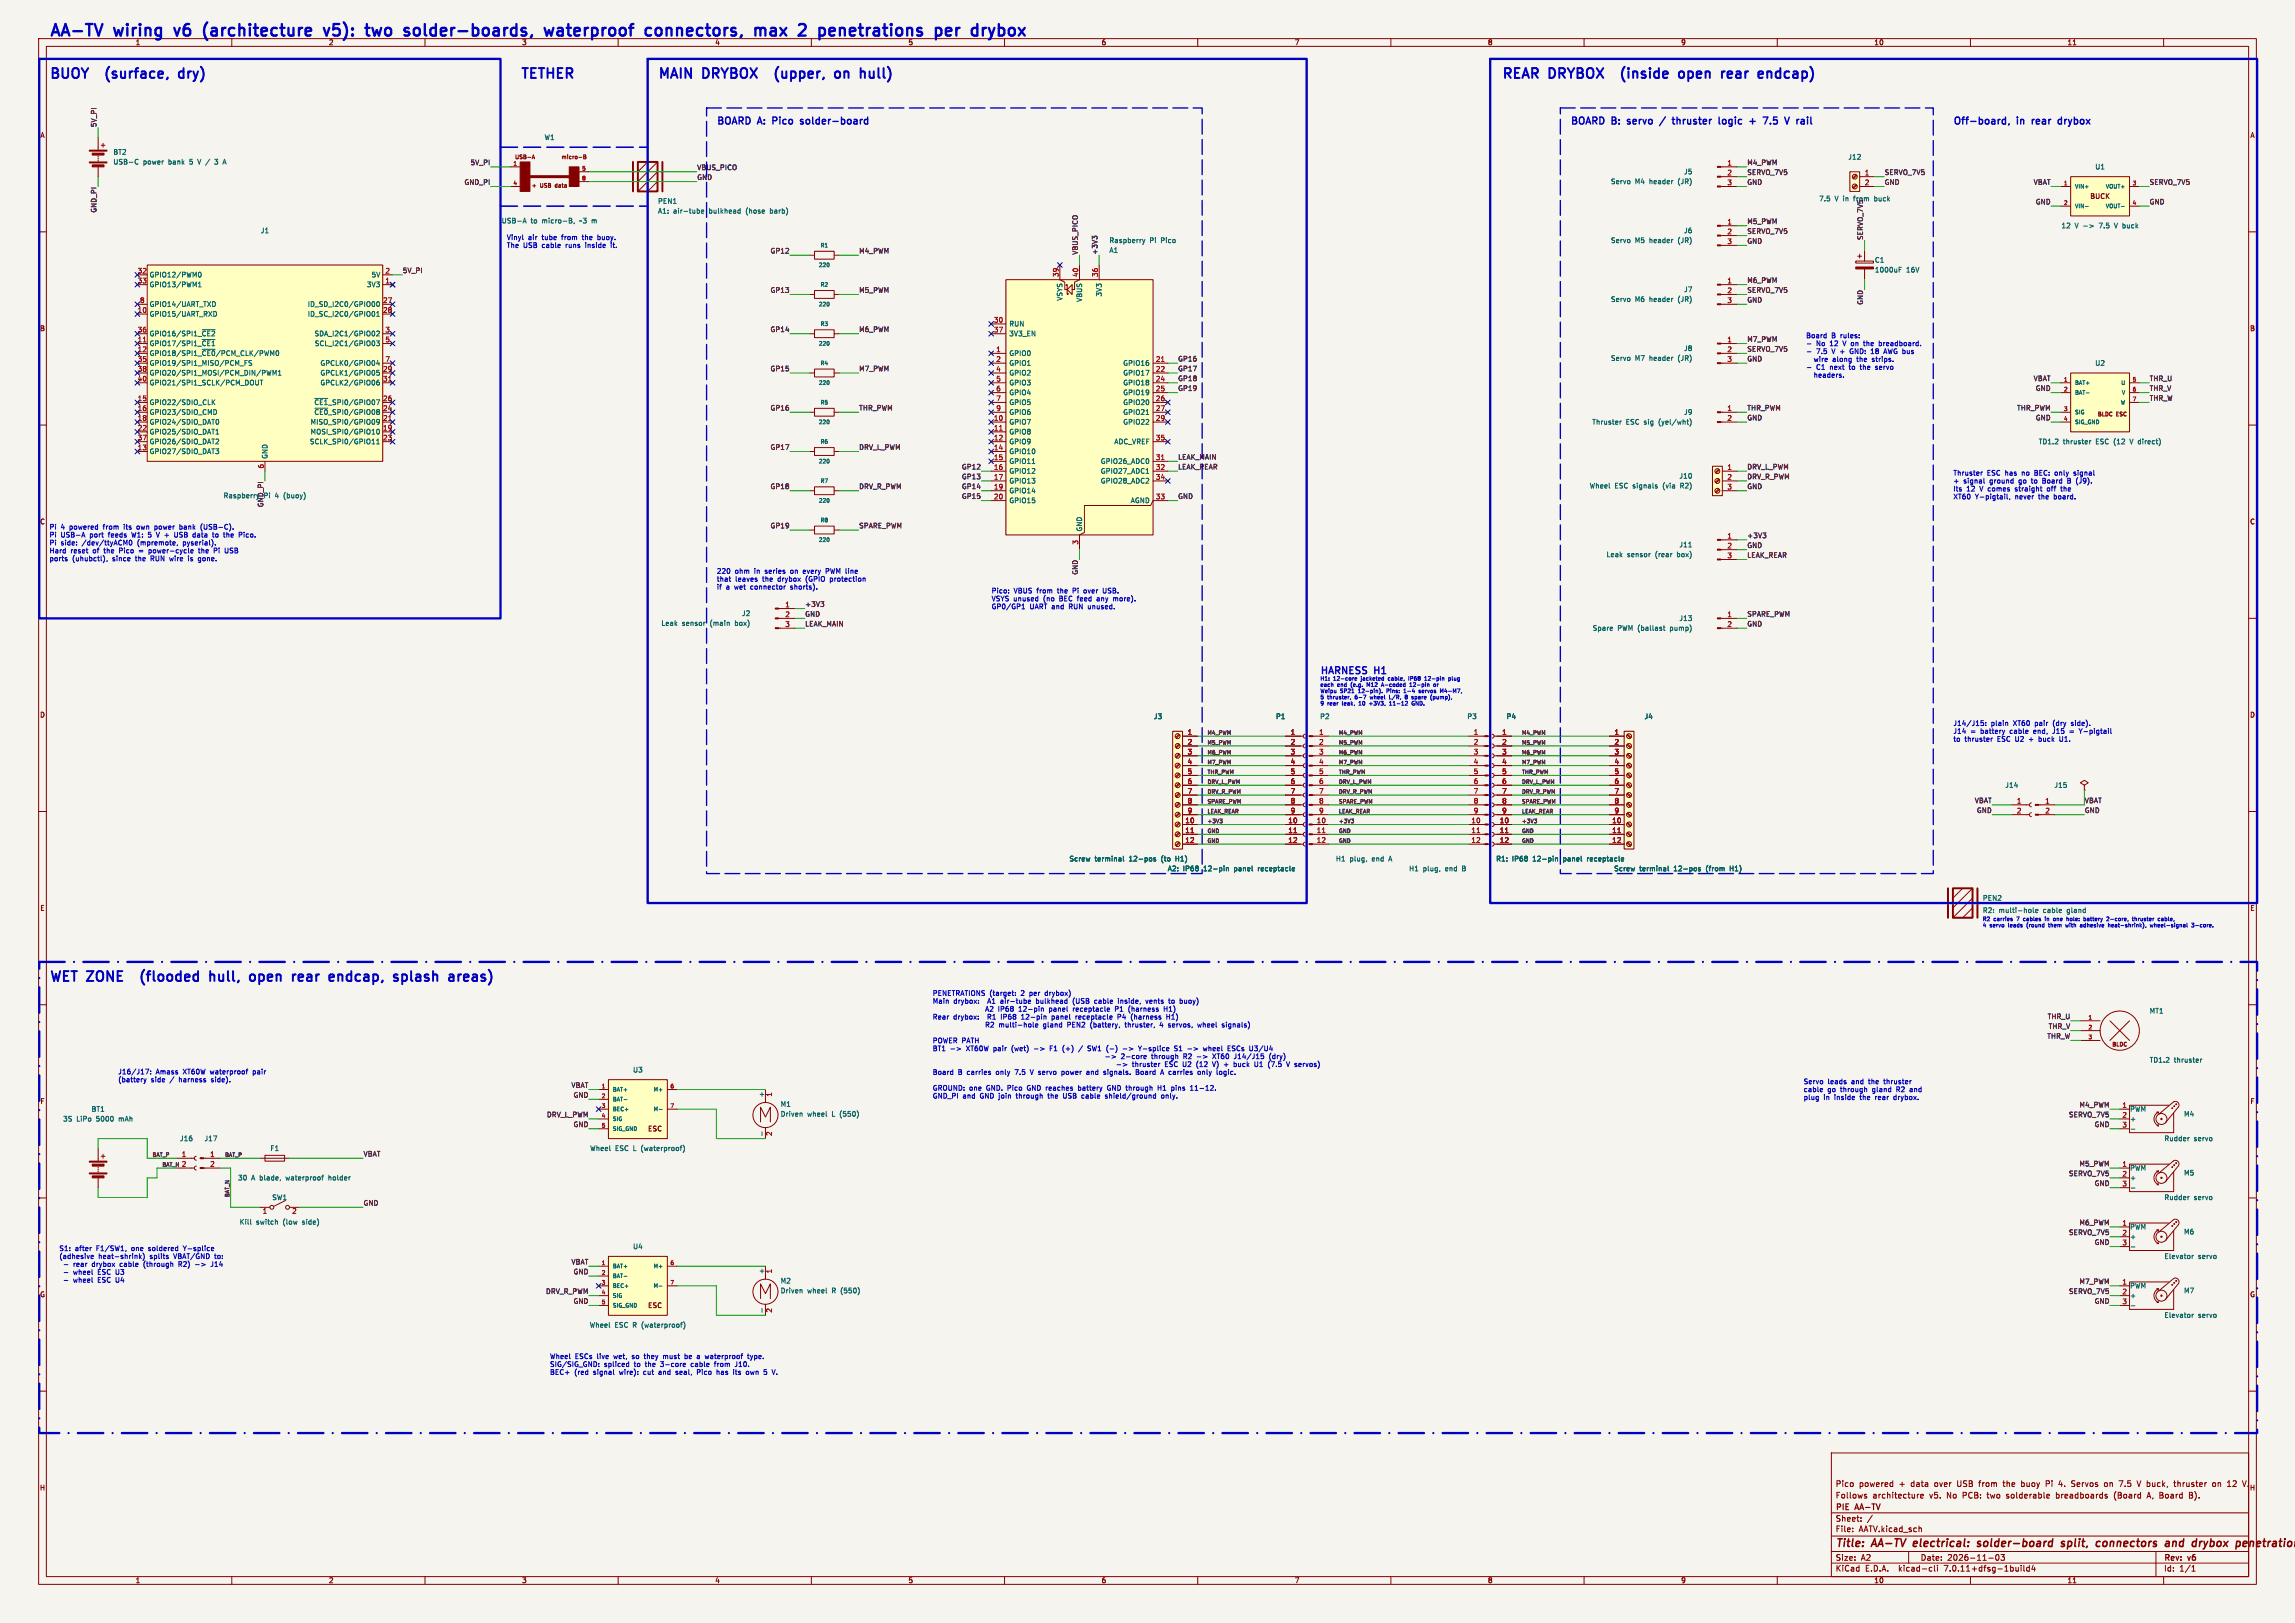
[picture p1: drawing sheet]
<svg xmlns="http://www.w3.org/2000/svg" width="594mm" height="420mm" viewBox="0 0 594 420" stroke-linecap="round" stroke-linejoin="round" font-family="sans-serif">
<defs><g id="words">
<g font-size="4.2" fill="#0000c2">
<text x="12.7" y="10.9">AA-TV</text>
<text x="29.9" y="10.9">wiring</text>
<text x="46.7" y="10.9">v6</text>
<text x="55.3" y="10.9">(architecture</text>
<text x="87.8" y="10.9">v5):</text>
<text x="99.8" y="10.9">two</text>
<text x="110.9" y="10.9">solder-boards,</text>
<text x="148.5" y="10.9">waterproof</text>
<text x="175.7" y="10.9">connectors,</text>
<text x="205.2" y="10.9">max</text>
<text x="217.8" y="10.9">2</text>
<text x="224.2" y="10.9">penetrations</text>
<text x="255.5" y="10.9">per</text>
</g>
<g font-size="3.5" fill="#0000c2">
<text x="12.7" y="21.6">BUOY</text>
<text x="28.6" y="21.6">(surface,</text>
<text x="48.5" y="21.6">dry)</text>
<text x="134.6" y="21.6">TETHER</text>
<text x="182.1" y="21.6">DRYBOX</text>
<text x="202.9" y="21.6">(upper,</text>
<text x="219.4" y="21.6">on</text>
<text x="226.9" y="21.6">hull)</text>
<text x="388.6" y="21.6">REAR</text>
<text x="401.1" y="21.6">DRYBOX</text>
<text x="421.9" y="21.6">(inside</text>
<text x="437.8" y="21.6">open</text>
<text x="449.8" y="21.6">rear</text>
<text x="460.4" y="21.6">endcap)</text>
<text x="12.7" y="255.3">WET ZONE</text>
<text x="38.7" y="255.3">(flooded</text>
<text x="57.5" y="255.3">hull,</text>
<text x="68.9" y="255.3">open</text>
<text x="81" y="255.3">rear</text>
<text x="91.5" y="255.3">endcap,</text>
<text x="109.2" y="255.3">splash</text>
<text x="124.5" y="255.3">areas)</text>
</g>
<g font-size="2.8" fill="#840000">
<text x="475" y="400.9">Title:</text>
<text x="484.7" y="400.9">AA-TV</text>
<text x="496.1" y="400.9">electrical:</text>
<text x="513.5" y="400.9">solder-board</text>
<text x="536" y="400.9">split,</text>
<text x="545.9" y="400.9">connectors</text>
<text x="564.6" y="400.9">and</text>
<text x="572.3" y="400.9">drybox</text>
<text x="584.5" y="400.9">penetrat</text>
</g>
<g font-size="2.5" fill="#0000c2">
<text x="185.4" y="33.1">BOARD A:</text>
<text x="200.8" y="33.1">Pico</text>
<text x="208.8" y="33.1">solder-board</text>
<text x="406.4" y="33.1">BOARD B:</text>
<text x="422.1" y="33.1">servo</text>
<text x="435.3" y="33.1">thruster</text>
<text x="447.9" y="33.1">logic</text>
<text x="456.6" y="33.1">+</text>
<text x="467.3" y="33.1">V</text>
<text x="505.5" y="33.1">Off-board,</text>
<text x="522.2" y="33.1">in</text>
<text x="526.8" y="33.1">rear</text>
<text x="534.3" y="33.1">drybox</text>
<text x="341.6" y="175.3">HARNESS</text>
<text x="355.9" y="175.3">H1</text>
</g>
<g font-size="2.1" fill="#840000">
<text x="475" y="388">Follows</text>
<text x="475" y="385">Pico</text>
<text x="481.2" y="385">powered</text>
<text x="484.7" y="388">architecture</text>
<text x="491.6" y="385">+</text>
<text x="494.8" y="385">data</text>
<text x="499.5" y="388">v5.</text>
<text x="501" y="385">over</text>
<text x="504" y="388">No</text>
<text x="507" y="385">USB</text>
<text x="508.3" y="388">PCB:</text>
<text x="512.8" y="385">from</text>
<text x="514.8" y="388">two</text>
<text x="519.2" y="385">the</text>
<text x="519.9" y="388">solderable</text>
<text x="524" y="385">buoy</text>
<text x="530.6" y="385">Pi</text>
<text x="532.9" y="388">breadboards</text>
<text x="534.1" y="385">4.</text>
<text x="537.5" y="385">Servos</text>
<text x="546.2" y="385">on</text>
<text x="548" y="388">(Board</text>
<text x="550.2" y="385">7.5</text>
<text x="555.1" y="385">V buck,</text>
<text x="556.8" y="388">A, Board</text>
<text x="564.9" y="385">thruster</text>
<text x="567.9" y="388">B).</text>
<text x="575" y="385">on</text>
<text x="579" y="385">12</text>
<text x="475" y="394">Sheet:</text>
<text x="475" y="391.2">PIE</text>
<text x="480.3" y="391.2">AA-TV</text>
<text x="475" y="396.7">File:</text>
<text x="481.1" y="396.7">AATV.kicad_sch</text>
<text x="475" y="406.9">KiCad</text>
<text x="475" y="404.1">Size:</text>
<text x="481.7" y="404.1">A2</text>
<text x="482.7" y="406.9">E.D.A.</text>
<text x="491.6" y="406.9">kicad-cli</text>
<text x="497" y="404.1">Date:</text>
<text x="503.5" y="406.9">7.0.11+dfsg-1build4</text>
<text x="504" y="404.1">2026-11-03</text>
<text x="560" y="404.3">Rev:</text>
<text x="560" y="406.9">Id:</text>
<text x="564.1" y="406.9">1/1</text>
<text x="566.4" y="404.3">v6</text>
</g>
<g font-size="1.8" fill="#840000">
<text x="35" y="11.9">1</text>
<text x="85" y="11.9">2</text>
<text x="135" y="11.9">3</text>
<text x="185" y="11.9">4</text>
<text x="235" y="11.9">5</text>
<text x="285" y="11.9">6</text>
<text x="335" y="11.9">7</text>
<text x="385" y="11.9">8</text>
<text x="435" y="11.9">9</text>
<text x="485" y="11.9">10</text>
<text x="535" y="11.9">11</text>
<text x="10.3" y="35.9">A</text>
<text x="582.3" y="35.9">A</text>
<text x="540.9" y="51.7">BUCK</text>
<text x="10.3" y="85.9">B</text>
<text x="582.3" y="85.9">B</text>
<text x="10.3" y="135.9">C</text>
<text x="582.3" y="135.9">C</text>
<text x="10.3" y="185.9">D</text>
<text x="582.3" y="185.9">D</text>
<text x="10.3" y="235.9">E</text>
<text x="582.3" y="235.9">E</text>
<text x="10.3" y="285.9">F</text>
<text x="582.3" y="285.9">F</text>
<text x="167.6" y="293">ESC</text>
<text x="10.3" y="335.9">G</text>
<text x="582.3" y="335.9">G</text>
<text x="167.6" y="338.7">ESC</text>
<text x="10.2" y="385.9">H</text>
<text x="582.2" y="385.9">H</text>
<text x="35" y="409.9">1</text>
<text x="85" y="409.9">2</text>
<text x="135" y="409.9">3</text>
<text x="185" y="409.9">4</text>
<text x="235" y="409.9">5</text>
<text x="285" y="409.9">6</text>
<text x="335" y="409.9">7</text>
<text x="385" y="409.9">8</text>
<text x="435" y="409.9">9</text>
<text x="485" y="409.9">10</text>
<text x="535" y="409.9">11</text>
</g>
<g font-size="1.8" fill="#0f0f0f">
<text x="25.1" y="33" transform="rotate(-90 25.1 33)">5V_PI</text>
<text x="120.1" y="47.9">GND_PI</text>
<text x="121.7" y="42.8">5V_PI</text>
<text x="180.3" y="44.1">VBUS_PICO</text>
<text x="180.3" y="46.6">GND</text>
<text x="452.1" y="47.9">GND</text>
<text x="452.1" y="45.4">SERVO_7V5</text>
<text x="452.1" y="42.8">M4_PWM</text>
<text x="487.7" y="47.9">GND</text>
<text x="487.7" y="45.4">SERVO_7V5</text>
<text x="526.2" y="47.9">VBAT</text>
<text x="556.3" y="47.9">SERVO_7V5</text>
<text x="480.1" y="52.3">from</text>
<text x="526.8" y="53">GND</text>
<text x="556.3" y="53">GND</text>
<text x="25.1" y="55.2" transform="rotate(-90 25.1 55.2)">GND_PI</text>
<text x="452.1" y="58.1">M5_PWM</text>
<text x="199.3" y="65.7">GP12</text>
<text x="222.2" y="65.7">M4_PWM</text>
<text x="452.1" y="63.1">GND</text>
<text x="452.1" y="60.6">SERVO_7V5</text>
<text x="482.2" y="62.2" transform="rotate(-90 482.2 62.2)">SERVO_7V5</text>
<text x="104.1" y="70.8">5V_PI</text>
<text x="279" y="66" transform="rotate(-90 279 66)">VBUS_PICO</text>
<text x="284.1" y="66" transform="rotate(-90 284.1 66)">+3V3</text>
<text x="199.3" y="75.8">GP13</text>
<text x="222.2" y="75.8">M5_PWM</text>
<text x="452.1" y="75.8">SERVO_7V5</text>
<text x="452.1" y="73.3">M6_PWM</text>
<text x="452.1" y="78.4">GND</text>
<text x="482.2" y="79" transform="rotate(-90 482.2 79)">GND</text>
<text x="199.3" y="86">GP14</text>
<text x="222.2" y="86">M6_PWM</text>
<text x="452.1" y="88.5">M7_PWM</text>
<text x="304.8" y="93.6">GP16</text>
<text x="452.1" y="93.6">GND</text>
<text x="452.1" y="91.1">SERVO_7V5</text>
<text x="199.3" y="96.2">GP15</text>
<text x="222.2" y="96.2">M7_PWM</text>
<text x="304.8" y="98.7">GP18</text>
<text x="304.8" y="96.2">GP17</text>
<text x="304.8" y="101.2">GP19</text>
<text x="526.2" y="98.7">VBAT</text>
<text x="526.8" y="101.2">GND</text>
<text x="556.3" y="98.7">THR_U</text>
<text x="556.3" y="101.2">THR_V</text>
<text x="199.3" y="106.3">GP16</text>
<text x="222.2" y="106.3">THR_PWM</text>
<text x="452.1" y="106.3">THR_PWM</text>
<text x="521.9" y="106.3">THR_PWM</text>
<text x="556.3" y="103.8">THR_W</text>
<text x="452.1" y="108.9">GND</text>
<text x="526.8" y="108.9">GND</text>
<text x="199.3" y="116.5">GP17</text>
<text x="222.2" y="116.5">DRV_L_PWM</text>
<text x="304.8" y="119">LEAK_MAIN</text>
<text x="248.8" y="124.1">GP13</text>
<text x="248.8" y="121.6">GP12</text>
<text x="304.8" y="121.6">LEAK_REAR</text>
<text x="452.1" y="121.6">DRV_L_PWM</text>
<text x="452.1" y="124.1">DRV_R_PWM</text>
<text x="68.2" y="131.4" transform="rotate(-90 68.2 131.4)">GND_PI</text>
<text x="68.3" y="129.1">Pi</text>
<text x="199.3" y="126.6">GP18</text>
<text x="222.2" y="126.6">DRV_R_PWM</text>
<text x="248.8" y="129.2">GP15</text>
<text x="248.8" y="126.6">GP14</text>
<text x="304.8" y="129.2">GND</text>
<text x="452.1" y="126.6">GND</text>
<text x="199.3" y="136.8">GP19</text>
<text x="222.2" y="136.8">SPARE_PWM</text>
<text x="452.1" y="139.3">+3V3</text>
<text x="452.1" y="141.9">GND</text>
<text x="279" y="148.9" transform="rotate(-90 279 148.9)">GND</text>
<text x="452.1" y="144.4">LEAK_REAR</text>
<text x="208.3" y="159.7">GND</text>
<text x="208.3" y="157.1">+3V3</text>
<text x="452.1" y="159.7">SPARE_PWM</text>
<text x="208.3" y="162.2">LEAK_MAIN</text>
<text x="452.1" y="162.2">GND</text>
<text x="511" y="207.9">VBAT</text>
<text x="539.5" y="207.9">VBAT</text>
<text x="511.5" y="210.5">GND</text>
<text x="539.5" y="210.5">GND</text>
<text x="529.9" y="263.8">THR_U</text>
<text x="529.8" y="268.9">THR_W</text>
<text x="530.1" y="266.4">THR_V</text>
<text x="147.8" y="281.6">VBAT</text>
<text x="148.3" y="284.1">GND</text>
<text x="538.1" y="286.7">M4_PWM</text>
<text x="141.4" y="289.2">DRV_L_PWM</text>
<text x="148.3" y="291.8">GND</text>
<text x="535.4" y="289.2">SERVO_7V5</text>
<text x="542" y="291.8">GND</text>
<text x="94" y="299.4">VBAT</text>
<text x="535.4" y="304.5">SERVO_7V5</text>
<text x="538.1" y="301.9">M5_PWM</text>
<text x="542" y="307">GND</text>
<text x="94" y="312.1">GND</text>
<text x="538.1" y="317.2">M6_PWM</text>
<text x="535.4" y="319.7">SERVO_7V5</text>
<text x="542" y="322.2">GND</text>
<text x="147.8" y="327.3">VBAT</text>
<text x="148.3" y="329.9">GND</text>
<text x="141.2" y="334.9">DRV_R_PWM</text>
<text x="535.4" y="334.9">SERVO_7V5</text>
<text x="538.1" y="332.4">M7_PWM</text>
<text x="148.3" y="337.5">GND</text>
<text x="542" y="337.5">GND</text>
</g>
<g font-size="1.8" fill="#006464">
<text x="29.2" y="40.2">BT2</text>
<text x="140.8" y="36.4">W1</text>
<text x="478.3" y="41.5">J12</text>
<text x="29.2" y="42.8">USB-C</text>
<text x="37" y="42.8">power</text>
<text x="43.7" y="42.8">bank</text>
<text x="49.4" y="42.8">5</text>
<text x="51.7" y="42.8">V /</text>
<text x="56.5" y="42.8">3</text>
<text x="416.8" y="47.9">Servo</text>
<text x="423.2" y="47.9">M4</text>
<text x="427" y="47.9">header</text>
<text x="434.6" y="47.9">(JR)</text>
<text x="435.8" y="45.3">J5</text>
<text x="542.2" y="44">U1</text>
<text x="170.2" y="52.9">PEN1</text>
<text x="470.7" y="52.3">7.5</text>
<text x="474.9" y="52.3">V in</text>
<text x="485.6" y="52.3">buck</text>
<text x="129.7" y="58">USB-A</text>
<text x="137.4" y="58">to</text>
<text x="140.4" y="58">micro-B,</text>
<text x="150.4" y="58">~3</text>
<text x="153.7" y="58">m</text>
<text x="170.2" y="55.5">A1:</text>
<text x="174.3" y="55.5">air-tube</text>
<text x="183.7" y="55.5">bulkhead</text>
<text x="193.4" y="55.5">(hose</text>
<text x="199.8" y="55.5">barb)</text>
<text x="533.5" y="59.3">12</text>
<text x="537" y="59.3">V -&gt;</text>
<text x="543.6" y="59.3">7.5</text>
<text x="547.8" y="59.3">V buck</text>
<text x="67.4" y="60.6">J1</text>
<text x="287" y="65.6">A1</text>
<text x="287" y="63.1">Raspberry</text>
<text x="297.6" y="63.1">Pi</text>
<text x="300.6" y="63.1">Pico</text>
<text x="416.8" y="63.1">Servo</text>
<text x="423.2" y="63.1">M5</text>
<text x="427" y="63.1">header</text>
<text x="434.6" y="63.1">(JR)</text>
<text x="435.8" y="60.6">J6</text>
<text x="38.6" y="72">GPIO12/PWM0</text>
<text x="96.1" y="72">5V</text>
<text x="485.2" y="68.2">C1</text>
<text x="485.2" y="70.7">1000uF</text>
<text x="493.4" y="70.7">16V</text>
<text x="38.6" y="74.5">GPIO13/PWM1</text>
<text x="94.8" y="74.5">3V3</text>
<text x="275.2" y="78" transform="rotate(-90 275.2 78)">VSYS</text>
<text x="285.3" y="76.9" transform="rotate(-90 285.3 76.9)">3V3</text>
<text x="435.8" y="75.8">J7</text>
<text x="38.6" y="82.1">GPIO15/UART_RXD</text>
<text x="38.6" y="79.6">GPIO14/UART_TXD</text>
<text x="79.5" y="79.6">ID_SD_I2C0/GPIO00</text>
<text x="79.5" y="82.1">ID_SC_I2C0/GPIO01</text>
<text x="280.3" y="78.3" transform="rotate(-90 280.3 78.3)">VBUS</text>
<text x="416.8" y="78.3">Servo</text>
<text x="423.2" y="78.3">M6</text>
<text x="427" y="78.3">header</text>
<text x="434.6" y="78.3">(JR)</text>
<text x="38.6" y="89.8">GPIO17/SPI1_~{CE1}</text>
<text x="38.6" y="87.2">GPIO16/SPI1_~{CE2}</text>
<text x="81.3" y="87.2">SDA_I2C1/GPIO02</text>
<text x="81.4" y="89.8">SCL_I2C1/GPIO03</text>
<text x="261.1" y="84.7">RUN</text>
<text x="261.1" y="87.2">3V3_EN</text>
<text x="38.6" y="92.3">GPIO18/SPI1_~{CE0}/PCM_CLK/PWM0</text>
<text x="38.6" y="94.8">GPIO19/SPI1_MISO/PCM_FS</text>
<text x="82.8" y="94.8">GPCLK0/GPIO04</text>
<text x="261.1" y="92.3">GPIO0</text>
<text x="261.1" y="94.8">GPIO1</text>
<text x="290.6" y="94.8">GPIO16</text>
<text x="416.8" y="93.6">Servo</text>
<text x="423.2" y="93.6">M7</text>
<text x="427" y="93.6">header</text>
<text x="434.6" y="93.6">(JR)</text>
<text x="435.8" y="91">J8</text>
<text x="542.2" y="94.8">U2</text>
<text x="38.6" y="97.4">GPIO20/SPI1_MOSI/PCM_DIN/PWM1</text>
<text x="38.6" y="99.9">GPIO21/SPI1_SCLK/PCM_DOUT</text>
<text x="82.8" y="97.4">GPCLK1/GPIO05</text>
<text x="82.8" y="99.9">GPCLK2/GPIO06</text>
<text x="261.1" y="97.4">GPIO2</text>
<text x="261.1" y="99.9">GPIO3</text>
<text x="290.6" y="97.4">GPIO17</text>
<text x="290.6" y="99.9">GPIO18</text>
<text x="38.6" y="105">GPIO22/SDIO_CLK</text>
<text x="38.6" y="107.5">GPIO23/SDIO_CMD</text>
<text x="81.2" y="107.5">~{CE0}_SPI0/GPIO08</text>
<text x="81.2" y="105">~{CE1}_SPI0/GPIO07</text>
<text x="261.1" y="102.5">GPIO4</text>
<text x="261.1" y="105">GPIO5</text>
<text x="261.1" y="107.5">GPIO6</text>
<text x="290.6" y="102.5">GPIO19</text>
<text x="290.6" y="105">GPIO20</text>
<text x="290.6" y="107.5">GPIO21</text>
<text x="435.8" y="107.5">J9</text>
<text x="38.6" y="110.1">GPIO24/SDIO_DAT0</text>
<text x="38.6" y="112.6">GPIO25/SDIO_DAT1</text>
<text x="80.3" y="112.6">MOSI_SPI0/GPIO10</text>
<text x="80.3" y="110.1">MISO_SPI0/GPIO09</text>
<text x="261.1" y="110.1">GPIO7</text>
<text x="261.1" y="112.6">GPIO8</text>
<text x="290.6" y="110.1">GPIO22</text>
<text x="412" y="110.1">Thruster</text>
<text x="420.8" y="110.1">ESC sig</text>
<text x="429.6" y="110.1">(yel/wht)</text>
<text x="38.6" y="117.7">GPIO27/SDIO_DAT3</text>
<text x="38.6" y="115.2">GPIO26/SDIO_DAT2</text>
<text x="69.4" y="118.9" transform="rotate(-90 69.4 118.9)">GND</text>
<text x="80.1" y="115.2">SCLK_SPI0/GPIO11</text>
<text x="261.1" y="115.2">GPIO9</text>
<text x="261.1" y="117.7">GPIO10</text>
<text x="288.3" y="115.2">ADC_VREF</text>
<text x="527.6" y="115.2">TD1.2</text>
<text x="534" y="115.2">thruster</text>
<text x="542.6" y="115.2">ESC (12</text>
<text x="551.8" y="115.2">V direct)</text>
<text x="261.1" y="120.2">GPIO11</text>
<text x="261.1" y="122.8">GPIO12</text>
<text x="261.1" y="125.3">GPIO13</text>
<text x="284.8" y="120.2">GPIO26_ADC0</text>
<text x="284.8" y="122.8">GPIO27_ADC1</text>
<text x="284.8" y="125.3">GPIO28_ADC2</text>
<text x="434.6" y="124.1">J10</text>
<text x="57.7" y="129.1">Raspberry</text>
<text x="71.3" y="129.1">4</text>
<text x="73.7" y="129.1">(buoy)</text>
<text x="261.1" y="127.9">GPIO14</text>
<text x="261.1" y="130.4">GPIO15</text>
<text x="292.5" y="130.4">AGND</text>
<text x="411.3" y="126.6">Wheel</text>
<text x="417.9" y="126.6">ESC signals</text>
<text x="430.7" y="126.6">(via</text>
<text x="435.4" y="126.6">R2)</text>
<text x="280.3" y="137.7" transform="rotate(-90 280.3 137.7)">GND</text>
<text x="434.6" y="141.8">J11</text>
<text x="415.7" y="144.4">Leak</text>
<text x="421.1" y="144.4">sensor</text>
<text x="428.5" y="144.4">(rear</text>
<text x="434.4" y="144.4">box)</text>
<text x="191.9" y="159.6">J2</text>
<text x="434.6" y="160.9">J13</text>
<text x="171.1" y="162.2">Leak</text>
<text x="176.5" y="162.2">sensor</text>
<text x="183.9" y="162.2">(main</text>
<text x="190.5" y="162.2">box)</text>
<text x="412.1" y="163.4">Spare</text>
<text x="418.7" y="163.4">PWM (ballast</text>
<text x="432.6" y="163.4">pump)</text>
<text x="298.5" y="186.3">J3</text>
<text x="330.1" y="186.3">P1</text>
<text x="341.6" y="186.3">P2</text>
<text x="379.7" y="186.3">P3</text>
<text x="389.8" y="186.3">P4</text>
<text x="425.5" y="186.3">J4</text>
<text x="518.9" y="204.1">J14</text>
<text x="531.6" y="204.1">J15</text>
<text x="276.7" y="223.1">Screw</text>
<text x="283.3" y="223.1">terminal</text>
<text x="292.4" y="223.1">12-pos</text>
<text x="300.9" y="223.1">(to</text>
<text x="302.1" y="225.7">A2:</text>
<text x="304.8" y="223.1">H1)</text>
<text x="306.2" y="225.7">IP68</text>
<text x="311.7" y="225.7">12-pin</text>
<text x="319.7" y="225.7">panel</text>
<text x="326.1" y="225.7">receptacle</text>
<text x="345.6" y="223.1">H1</text>
<text x="349.4" y="223.1">plug,</text>
<text x="355.2" y="223.1">end</text>
<text x="359.8" y="223.1">A</text>
<text x="364.6" y="225.7">H1</text>
<text x="368.3" y="225.7">plug,</text>
<text x="374.2" y="225.7">end</text>
<text x="378.8" y="225.7">B</text>
<text x="387.1" y="223.1">R1:</text>
<text x="391.4" y="223.1">IP68</text>
<text x="396.8" y="223.1">12-pin</text>
<text x="404.9" y="223.1">panel</text>
<text x="411.3" y="223.1">receptacle</text>
<text x="417.7" y="225.7">Screw</text>
<text x="424.3" y="225.7">terminal</text>
<text x="433.4" y="225.7">12-pos</text>
<text x="441.9" y="225.7">(from</text>
<text x="448.2" y="225.7">H1)</text>
<text x="513.1" y="233.3">PEN2</text>
<text x="513.1" y="236.4">R2:</text>
<text x="517.3" y="236.4">multi-hole</text>
<text x="529" y="236.4">cable</text>
<text x="535.3" y="236.4">gland</text>
<text x="556.3" y="262.5">MT1</text>
<text x="556.3" y="275.2">TD1.2</text>
<text x="562.7" y="275.2">thruster</text>
<text x="163.7" y="277.7">U3</text>
<text x="23.6" y="287.9">BT1</text>
<text x="197.9" y="284.1" transform="rotate(-90 197.9 284.1)">+</text>
<text x="201.9" y="286.6">M1</text>
<text x="551.2" y="287.9">PWM</text>
<text x="16.2" y="290.4">3S</text>
<text x="19.8" y="290.4">LiPo</text>
<text x="25" y="290.4">5000</text>
<text x="31" y="290.4">mAh</text>
<text x="201.9" y="289.2">Driven</text>
<text x="209" y="289.2">wheel</text>
<text x="215.5" y="289.2">L (550)</text>
<text x="551.2" y="290.4">+</text>
<text x="565.2" y="289.2">M4</text>
<text x="46.5" y="295.5">J16</text>
<text x="52.8" y="295.5">J17</text>
<text x="69.9" y="298">F1</text>
<text x="152.6" y="298">Wheel</text>
<text x="159.2" y="298">ESC L (waterproof)</text>
<text x="560.1" y="295.5">Rudder</text>
<text x="567.8" y="295.5">servo</text>
<text x="61.5" y="305.7">30</text>
<text x="65.1" y="305.7">A blade,</text>
<text x="74.3" y="305.7">waterproof</text>
<text x="85.5" y="305.7">holder</text>
<text x="551.2" y="303.1">PWM</text>
<text x="551.2" y="305.7">+</text>
<text x="565.2" y="304.4">M5</text>
<text x="70.4" y="310.7">SW1</text>
<text x="560.1" y="310.7">Rudder</text>
<text x="567.8" y="310.7">servo</text>
<text x="61.9" y="317.1">Kill</text>
<text x="66.3" y="317.1">switch</text>
<text x="73.4" y="317.1">(low</text>
<text x="78.6" y="317.1">side)</text>
<text x="163.7" y="323.4">U4</text>
<text x="551.2" y="318.4">PWM</text>
<text x="551.2" y="320.9">+</text>
<text x="565.2" y="319.6">M6</text>
<text x="197.9" y="329.8" transform="rotate(-90 197.9 329.8)">+</text>
<text x="560.1" y="326">Elevator</text>
<text x="568.9" y="326">servo</text>
<text x="201.9" y="332.3">M2</text>
<text x="201.9" y="334.9">Driven</text>
<text x="209" y="334.9">wheel</text>
<text x="215.5" y="334.9">R (550)</text>
<text x="551.2" y="333.6">PWM</text>
<text x="565.2" y="334.9">M7</text>
<text x="551.2" y="336.1">+</text>
<text x="560.1" y="341.2">Elevator</text>
<text x="568.9" y="341.2">servo</text>
<text x="152.5" y="343.8">Wheel</text>
<text x="159.1" y="343.8">ESC R (waterproof)</text>
</g>
<g font-size="1.8" fill="#a90000">
<text x="447" y="42.9">1</text>
<text x="447" y="45.5">2</text>
<text x="482.5" y="45.5">1</text>
<text x="447" y="48">3</text>
<text x="482.5" y="48">2</text>
<text x="447" y="58.2">1</text>
<text x="447" y="60.7">2</text>
<text x="447" y="63.2">3</text>
<text x="35.5" y="70.9">32</text>
<text x="99.6" y="70.9">2</text>
<text x="274.1" y="71.8" transform="rotate(-90 274.1 71.8)">39</text>
<text x="279.1" y="71.8" transform="rotate(-90 279.1 71.8)">40</text>
<text x="284.2" y="71.8" transform="rotate(-90 284.2 71.8)">36</text>
<text x="35.5" y="73.4">33</text>
<text x="99.6" y="73.4">1</text>
<text x="447" y="73.4">1</text>
<text x="447" y="75.9">2</text>
<text x="35.5" y="81">10</text>
<text x="36.1" y="78.5">8</text>
<text x="99" y="78.5">27</text>
<text x="99" y="81">28</text>
<text x="257.1" y="83.6">30</text>
<text x="447" y="78.5">3</text>
<text x="35.5" y="88.6">11</text>
<text x="35.5" y="86.1">36</text>
<text x="99.6" y="86.1">3</text>
<text x="99.6" y="88.6">5</text>
<text x="257.1" y="86.1">37</text>
<text x="447" y="88.6">1</text>
<text x="35.5" y="91.2">12</text>
<text x="35.5" y="93.7">35</text>
<text x="99.6" y="93.7">7</text>
<text x="257.7" y="91.2">1</text>
<text x="257.7" y="93.7">2</text>
<text x="299" y="93.7">21</text>
<text x="447" y="91.2">2</text>
<text x="447" y="93.7">3</text>
<text x="35.5" y="96.3">38</text>
<text x="35.5" y="98.8">40</text>
<text x="99" y="96.3">29</text>
<text x="99" y="98.8">31</text>
<text x="257.7" y="96.3">4</text>
<text x="257.7" y="98.8">5</text>
<text x="257.7" y="101.3">6</text>
<text x="299" y="96.3">22</text>
<text x="299" y="98.8">24</text>
<text x="299" y="101.3">25</text>
<text x="35.5" y="103.9">15</text>
<text x="35.5" y="106.4">16</text>
<text x="99" y="106.4">24</text>
<text x="99" y="103.9">26</text>
<text x="257.7" y="103.9">7</text>
<text x="257.7" y="106.4">9</text>
<text x="299" y="103.9">26</text>
<text x="299" y="106.4">27</text>
<text x="447" y="106.4">1</text>
<text x="35.5" y="109">18</text>
<text x="35.5" y="111.5">22</text>
<text x="99" y="111.5">19</text>
<text x="99" y="109">21</text>
<text x="257.1" y="109">10</text>
<text x="257.1" y="111.5">11</text>
<text x="299" y="109">29</text>
<text x="447" y="109">2</text>
<text x="35.5" y="116.6">13</text>
<text x="35.5" y="114">37</text>
<text x="99" y="114">23</text>
<text x="257.1" y="114">12</text>
<text x="257.1" y="116.6">14</text>
<text x="257.1" y="119.1">15</text>
<text x="299" y="119.1">31</text>
<text x="299" y="114">35</text>
<text x="68.3" y="121.4" transform="rotate(-90 68.3 121.4)">6</text>
<text x="257.1" y="121.7">16</text>
<text x="257.1" y="124.2">17</text>
<text x="299" y="121.7">32</text>
<text x="299" y="124.2">34</text>
<text x="447" y="121.7">1</text>
<text x="447" y="124.2">2</text>
<text x="257.1" y="126.7">19</text>
<text x="257.1" y="129.3">20</text>
<text x="299" y="129.3">33</text>
<text x="447" y="126.7">3</text>
<text x="279.1" y="141" transform="rotate(-90 279.1 141)">3</text>
<text x="447" y="139.4">1</text>
<text x="447" y="142">2</text>
<text x="447" y="144.5">3</text>
<text x="203.1" y="157.2">1</text>
<text x="203.1" y="159.8">2</text>
<text x="447" y="159.8">1</text>
<text x="203.1" y="162.3">3</text>
<text x="447" y="162.3">2</text>
<text x="307.3" y="190.2">1</text>
<text x="333.9" y="190.2">1</text>
<text x="341.3" y="190.2">1</text>
<text x="381.3" y="190.2">1</text>
<text x="388.7" y="190.2">1</text>
<text x="417.8" y="190.2">1</text>
<text x="307.3" y="192.8">2</text>
<text x="307.3" y="195.3">3</text>
<text x="307.3" y="197.9">4</text>
<text x="333.9" y="192.8">2</text>
<text x="333.9" y="195.3">3</text>
<text x="333.9" y="197.9">4</text>
<text x="341.3" y="192.8">2</text>
<text x="341.3" y="195.3">3</text>
<text x="341.3" y="197.9">4</text>
<text x="381.3" y="192.8">2</text>
<text x="381.3" y="195.3">3</text>
<text x="381.3" y="197.9">4</text>
<text x="388.7" y="192.8">2</text>
<text x="388.7" y="195.3">3</text>
<text x="388.7" y="197.9">4</text>
<text x="417.8" y="192.8">2</text>
<text x="417.8" y="195.3">3</text>
<text x="417.8" y="197.9">4</text>
<text x="307.3" y="200.4">5</text>
<text x="307.3" y="202.9">6</text>
<text x="333.9" y="200.4">5</text>
<text x="333.9" y="202.9">6</text>
<text x="341.3" y="200.4">5</text>
<text x="341.3" y="202.9">6</text>
<text x="381.3" y="200.4">5</text>
<text x="381.3" y="202.9">6</text>
<text x="388.7" y="200.4">5</text>
<text x="388.7" y="202.9">6</text>
<text x="417.8" y="200.4">5</text>
<text x="417.8" y="202.9">6</text>
<text x="307.3" y="205.5">7</text>
<text x="307.3" y="208">8</text>
<text x="333.9" y="205.5">7</text>
<text x="333.9" y="208">8</text>
<text x="341.3" y="205.5">7</text>
<text x="341.3" y="208">8</text>
<text x="381.3" y="205.5">7</text>
<text x="381.3" y="208">8</text>
<text x="388.7" y="205.5">7</text>
<text x="388.7" y="208">8</text>
<text x="417.8" y="205.5">7</text>
<text x="417.8" y="208">8</text>
<text x="521.9" y="208">1</text>
<text x="529.2" y="208">1</text>
<text x="306.7" y="213.1">10</text>
<text x="306.7" y="215.6">11</text>
<text x="307.3" y="210.6">9</text>
<text x="333.3" y="213.1">10</text>
<text x="333.3" y="215.6">11</text>
<text x="333.9" y="210.6">9</text>
<text x="340.7" y="213.1">10</text>
<text x="340.7" y="215.6">11</text>
<text x="341.3" y="210.6">9</text>
<text x="380.7" y="213.1">10</text>
<text x="380.7" y="215.6">11</text>
<text x="381.3" y="210.6">9</text>
<text x="388.1" y="213.1">10</text>
<text x="388.1" y="215.6">11</text>
<text x="388.7" y="210.6">9</text>
<text x="417.2" y="213.1">10</text>
<text x="417.2" y="215.6">11</text>
<text x="417.8" y="210.6">9</text>
<text x="521.9" y="210.6">2</text>
<text x="529.2" y="210.6">2</text>
<text x="306.7" y="218.2">12</text>
<text x="333.3" y="218.2">12</text>
<text x="340.7" y="218.2">12</text>
<text x="380.7" y="218.2">12</text>
<text x="388.1" y="218.2">12</text>
<text x="417.2" y="218.2">12</text>
<text x="200.1" y="283.9" transform="rotate(-90 200.1 283.9)">1</text>
<text x="549.2" y="286.8">1</text>
<text x="549.2" y="289.3">2</text>
<text x="549.2" y="291.8">3</text>
<text x="46.9" y="299.5">1</text>
<text x="54.3" y="299.5">1</text>
<text x="200.1" y="294.1" transform="rotate(-90 200.1 294.1)">2</text>
<text x="46.9" y="302">2</text>
<text x="54.3" y="302">2</text>
<text x="549.2" y="302">1</text>
<text x="549.2" y="304.5">2</text>
<text x="549.2" y="307.1">3</text>
<text x="67.9" y="314.4">1</text>
<text x="75.5" y="314.4">2</text>
<text x="549.2" y="317.2">1</text>
<text x="549.2" y="319.8">2</text>
<text x="549.2" y="322.3">3</text>
<text x="200.1" y="329.6" transform="rotate(-90 200.1 329.6)">1</text>
<text x="549.2" y="332.5">1</text>
<text x="549.2" y="335">2</text>
<text x="200.1" y="339.8" transform="rotate(-90 200.1 339.8)">2</text>
<text x="549.2" y="337.6">3</text>
</g>
<g font-size="1.8" fill="#0000c2">
<text x="131.1" y="62.4">Vinyl</text>
<text x="131.1" y="64.5">The</text>
<text x="135.4" y="64.5">USB</text>
<text x="136.7" y="62.4">air</text>
<text x="140.4" y="62.4">tube</text>
<text x="140.4" y="64.5">cable</text>
<text x="145.7" y="62.4">from</text>
<text x="146.7" y="64.5">runs</text>
<text x="151.2" y="62.4">the</text>
<text x="152" y="64.5">inside</text>
<text x="155.4" y="62.4">buoy.</text>
<text x="158.8" y="64.5">it.</text>
<text x="467.4" y="87.8">Board</text>
<text x="470.1" y="89.9">No</text>
<text x="473.8" y="89.9">12</text>
<text x="474" y="87.8">B</text>
<text x="476.5" y="87.8">rules:</text>
<text x="477.3" y="89.9">V on</text>
<text x="483.1" y="89.9">the</text>
<text x="487.2" y="89.9">breadboard.</text>
<text x="469.7" y="94">wire</text>
<text x="470.1" y="91.9">7.5</text>
<text x="474.3" y="91.9">V +</text>
<text x="474.7" y="94">along</text>
<text x="479.3" y="91.9">GND: 18</text>
<text x="481.1" y="94">the</text>
<text x="485.2" y="94">strips.</text>
<text x="488.5" y="91.9">AWG bus</text>
<text x="469.7" y="98.1">headers.</text>
<text x="470.1" y="96">C1</text>
<text x="473.8" y="96">next</text>
<text x="478.9" y="96">to</text>
<text x="482" y="96">the</text>
<text x="486.1" y="96">servo</text>
<text x="505.5" y="123.4">Thruster</text>
<text x="505.5" y="125.4">+</text>
<text x="508.2" y="125.4">signal</text>
<text x="514.3" y="123.4">ESC has</text>
<text x="515.1" y="125.4">ground</text>
<text x="522.8" y="125.4">go</text>
<text x="523.6" y="123.4">no</text>
<text x="526.3" y="125.4">to</text>
<text x="527.1" y="123.4">BEC:</text>
<text x="529.3" y="125.4">Board</text>
<text x="532.5" y="123.4">only</text>
<text x="536" y="125.4">B</text>
<text x="537.6" y="123.4">signal</text>
<text x="538.4" y="125.4">(J9).</text>
<text x="505.5" y="127.5">Its</text>
<text x="505.5" y="129.5">XT60</text>
<text x="509" y="127.5">12</text>
<text x="511.2" y="129.5">Y-pigtail,</text>
<text x="512.6" y="127.5">V comes</text>
<text x="521.7" y="129.5">never</text>
<text x="522.1" y="127.5">straight</text>
<text x="528" y="129.5">the</text>
<text x="530.5" y="127.5">off</text>
<text x="532.1" y="129.5">board.</text>
<text x="534.3" y="127.5">the</text>
<text x="12.7" y="137.4">Pi</text>
<text x="15.7" y="137.4">4</text>
<text x="18.1" y="137.4">powered</text>
<text x="27" y="137.4">from</text>
<text x="32.6" y="137.4">its</text>
<text x="36.1" y="137.4">own</text>
<text x="40.9" y="137.4">power</text>
<text x="47.6" y="137.4">bank</text>
<text x="53.2" y="137.4">(USB-C).</text>
<text x="12.7" y="139.4">Pi</text>
<text x="12.7" y="141.5">Pi</text>
<text x="12.7" y="143.5">Hard</text>
<text x="15.7" y="139.4">USB-A</text>
<text x="15.7" y="141.5">side:</text>
<text x="18.3" y="143.5">reset</text>
<text x="21.4" y="141.5">/dev/ttyACM0</text>
<text x="23.4" y="139.4">port</text>
<text x="24.2" y="143.5">of</text>
<text x="27.2" y="143.5">the</text>
<text x="28.4" y="139.4">feeds</text>
<text x="31.4" y="143.5">Pico</text>
<text x="34.6" y="139.4">W1:</text>
<text x="35.9" y="141.5">(mpremote,</text>
<text x="39.1" y="139.4">5</text>
<text x="39.4" y="143.5">power-cycle</text>
<text x="41.4" y="139.4">V +</text>
<text x="46.4" y="139.4">USB</text>
<text x="47.9" y="141.5">pyserial).</text>
<text x="51.4" y="139.4">data</text>
<text x="52.5" y="143.5">the</text>
<text x="56.7" y="143.5">Pi</text>
<text x="56.8" y="139.4">to</text>
<text x="59.7" y="143.5">USB</text>
<text x="59.8" y="139.4">the</text>
<text x="63.9" y="139.4">Pico.</text>
<text x="12.7" y="145.5">ports</text>
<text x="18.7" y="145.5">(uhubctl),</text>
<text x="29.3" y="145.5">since</text>
<text x="35.4" y="145.5">the</text>
<text x="39.5" y="145.5">RUN</text>
<text x="44.6" y="145.5">wire</text>
<text x="49.6" y="145.5">is</text>
<text x="52.4" y="145.5">gone.</text>
<text x="185.4" y="148.8">220</text>
<text x="190.2" y="148.8">ohm</text>
<text x="195.4" y="148.8">in</text>
<text x="198.3" y="148.8">series</text>
<text x="205.1" y="148.8">on</text>
<text x="208.6" y="148.8">every</text>
<text x="214.6" y="148.8">PWM line</text>
<text x="185.4" y="150.8">that</text>
<text x="185.4" y="152.9">if</text>
<text x="187.9" y="152.9">a</text>
<text x="190.2" y="152.9">wet</text>
<text x="190.3" y="150.8">leaves</text>
<text x="194.6" y="152.9">connector</text>
<text x="197.5" y="150.8">the</text>
<text x="201.6" y="150.8">drybox</text>
<text x="205.1" y="152.9">shorts).</text>
<text x="209" y="150.8">(GPIO</text>
<text x="215.5" y="150.8">protection</text>
<text x="256.5" y="153.9">Pico:</text>
<text x="256.5" y="155.9">VSYS unused</text>
<text x="262.4" y="153.9">VBUS</text>
<text x="268.5" y="153.9">from</text>
<text x="270.2" y="155.9">(no</text>
<text x="274" y="153.9">the</text>
<text x="274.5" y="155.9">BEC feed</text>
<text x="278.2" y="153.9">Pi</text>
<text x="281.2" y="153.9">over</text>
<text x="284.6" y="155.9">any</text>
<text x="286.4" y="153.9">USB.</text>
<text x="289" y="155.9">more).</text>
<text x="256.5" y="158">GP0/GP1</text>
<text x="266.5" y="158">UART and</text>
<text x="277" y="158">RUN</text>
<text x="282.1" y="158">unused.</text>
<text x="505.5" y="188.2">J14/J15:</text>
<text x="505.5" y="190.2">J14</text>
<text x="510" y="190.2">=</text>
<text x="512.8" y="190.2">battery</text>
<text x="515.3" y="188.2">plain</text>
<text x="520.5" y="190.2">cable</text>
<text x="521.2" y="188.2">XT60</text>
<text x="526.8" y="190.2">end,</text>
<text x="527" y="188.2">pair</text>
<text x="531.9" y="188.2">(dry</text>
<text x="532" y="190.2">J15</text>
<text x="536.8" y="188.2">side).</text>
<text x="539.3" y="190.2">Y-pigtail</text>
<text x="505.5" y="192.3">to</text>
<text x="508.5" y="192.3">thruster</text>
<text x="517.1" y="192.3">ESC U2</text>
<text x="525.6" y="192.3">+</text>
<text x="528.4" y="192.3">buck</text>
<text x="534" y="192.3">U1.</text>
<text x="241.3" y="258">PENETRATIONS (target:</text>
<text x="241.3" y="260.1">Main</text>
<text x="246.8" y="260.1">drybox:</text>
<text x="256" y="260.1">A1</text>
<text x="257.7" y="262.1">A2</text>
<text x="259.5" y="260.1">air-tube</text>
<text x="261.2" y="262.1">IP68</text>
<text x="264.4" y="258">2</text>
<text x="266.6" y="262.1">12-pin</text>
<text x="266.8" y="258">per</text>
<text x="268.9" y="260.1">bulkhead</text>
<text x="271" y="258">drybox)</text>
<text x="274.7" y="262.1">panel</text>
<text x="278.6" y="260.1">(USB</text>
<text x="281.1" y="262.1">receptacle</text>
<text x="284.4" y="260.1">cable</text>
<text x="290.7" y="260.1">inside,</text>
<text x="292.2" y="262.1">P1</text>
<text x="295.8" y="262.1">(harness</text>
<text x="298.1" y="260.1">vents</text>
<text x="304.2" y="260.1">to</text>
<text x="307.3" y="260.1">buoy)</text>
<text x="241.3" y="264.2">Rear</text>
<text x="246.8" y="264.2">drybox:</text>
<text x="255.9" y="264.2">R1</text>
<text x="257.7" y="266.2">R2</text>
<text x="259.6" y="264.2">IP68</text>
<text x="261.3" y="266.2">multi-hole</text>
<text x="265.1" y="264.2">12-pin</text>
<text x="273" y="266.2">gland</text>
<text x="273.1" y="264.2">panel</text>
<text x="279.4" y="266.2">PEN2</text>
<text x="279.5" y="264.2">receptacle</text>
<text x="285.5" y="266.2">(battery,</text>
<text x="290.6" y="264.2">P4</text>
<text x="294.2" y="264.2">(harness</text>
<text x="294.7" y="266.2">thruster,</text>
<text x="303.6" y="264.2">H1)</text>
<text x="304" y="266.2">4</text>
<text x="306.3" y="266.2">servos,</text>
<text x="314.2" y="266.2">wheel</text>
<text x="320.7" y="266.2">signals)</text>
<text x="241.3" y="270.3">POWER PATH</text>
<text x="241.3" y="272.3">BT1</text>
<text x="250.2" y="272.3">XT60W</text>
<text x="257.5" y="272.3">pair</text>
<text x="262.3" y="272.3">(wet)</text>
<text x="268.3" y="272.3">-&gt;</text>
<text x="272.6" y="272.3">F1</text>
<text x="276.1" y="272.3">(+)</text>
<text x="280.5" y="272.3">/</text>
<text x="283" y="272.3">SW1 (-)</text>
<text x="292.5" y="272.3">-&gt;</text>
<text x="295.2" y="274.4">-&gt;</text>
<text x="296.8" y="272.3">Y-splice</text>
<text x="299.5" y="274.4">2-core</text>
<text x="306.3" y="272.3">S1</text>
<text x="307.5" y="274.4">through</text>
<text x="309.9" y="272.3">-&gt;</text>
<text x="314.2" y="272.3">wheel</text>
<text x="316" y="274.4">R2</text>
<text x="319.6" y="274.4">-&gt;</text>
<text x="320.7" y="272.3">ESCs</text>
<text x="323.9" y="274.4">XT60</text>
<text x="326.5" y="272.3">U3/U4</text>
<text x="329.7" y="274.4">J14/J15</text>
<text x="30.5" y="278.3">J16/J17:</text>
<text x="30.5" y="280.4">(battery</text>
<text x="39.1" y="280.4">side</text>
<text x="40.4" y="278.3">Amass</text>
<text x="44.1" y="280.4">/</text>
<text x="46.6" y="280.4">harness</text>
<text x="47.5" y="278.3">XT60W</text>
<text x="54.7" y="278.3">waterproof</text>
<text x="55.2" y="280.4">side).</text>
<text x="65.9" y="278.3">pair</text>
<text x="241.3" y="278.5">Board</text>
<text x="248" y="278.5">B</text>
<text x="250.4" y="278.5">carries</text>
<text x="258.1" y="278.5">only</text>
<text x="263.2" y="278.5">7.5</text>
<text x="267.4" y="278.5">V servo</text>
<text x="275.9" y="278.5">power</text>
<text x="282.5" y="278.5">and</text>
<text x="287.2" y="278.5">signals.</text>
<text x="295.7" y="278.5">Board</text>
<text x="298.7" y="276.4">-&gt;</text>
<text x="302.4" y="278.5">A carries</text>
<text x="303" y="276.4">thruster</text>
<text x="311.6" y="276.4">ESC U2</text>
<text x="312.3" y="278.5">only</text>
<text x="317.4" y="278.5">logic.</text>
<text x="320.1" y="276.4">(12</text>
<text x="324.5" y="276.4">V)</text>
<text x="327.6" y="276.4">+</text>
<text x="330.4" y="276.4">buck</text>
<text x="336" y="276.4">U1</text>
<text x="339.7" y="276.4">(7.5</text>
<text x="466.7" y="280.9">Servo</text>
<text x="473.1" y="280.9">leads</text>
<text x="479.3" y="280.9">and</text>
<text x="484" y="280.9">the</text>
<text x="488.1" y="280.9">thruster</text>
<text x="241.3" y="282.6">GROUND: one</text>
<text x="241.3" y="284.6">GND_PI</text>
<text x="249.2" y="284.6">and</text>
<text x="253.8" y="284.6">GND join</text>
<text x="255.4" y="282.6">GND. Pico</text>
<text x="263.5" y="284.6">through</text>
<text x="266.4" y="282.6">GND reaches</text>
<text x="271.9" y="284.6">the</text>
<text x="276.1" y="284.6">USB</text>
<text x="280" y="282.6">battery</text>
<text x="281.1" y="284.6">cable</text>
<text x="287.4" y="284.6">shield/ground</text>
<text x="287.7" y="282.6">GND through</text>
<text x="301.2" y="282.6">H1</text>
<text x="302.1" y="284.6">only.</text>
<text x="304.9" y="282.6">pins</text>
<text x="310" y="282.6">11-12.</text>
<text x="466.7" y="282.9">cable</text>
<text x="466.7" y="285">plug</text>
<text x="472" y="285">in</text>
<text x="473" y="282.9">go</text>
<text x="474.9" y="285">inside</text>
<text x="476.5" y="282.9">through</text>
<text x="481.7" y="285">the</text>
<text x="484.9" y="282.9">gland</text>
<text x="485.9" y="285">rear</text>
<text x="490.8" y="285">drybox.</text>
<text x="491.4" y="282.9">R2</text>
<text x="495" y="282.9">and</text>
<text x="15.2" y="324.1">S1:</text>
<text x="15.2" y="326.1">(adhesive</text>
<text x="19.2" y="328.1">rear</text>
<text x="19.4" y="324.1">after</text>
<text x="24.1" y="328.1">drybox</text>
<text x="25.1" y="324.1">F1/SW1,</text>
<text x="25.5" y="326.1">heat-shrink)</text>
<text x="31.5" y="328.1">cable</text>
<text x="34.4" y="324.1">one</text>
<text x="37.8" y="328.1">(through</text>
<text x="38.9" y="324.1">soldered</text>
<text x="38.9" y="326.1">splits</text>
<text x="45.3" y="326.1">VBAT/GND</text>
<text x="47.1" y="328.1">R2)</text>
<text x="48.2" y="324.1">Y-splice</text>
<text x="51.6" y="328.1">-&gt;</text>
<text x="55.9" y="328.1">J14</text>
<text x="56.1" y="326.1">to:</text>
<text x="19.2" y="330.2">wheel</text>
<text x="19.2" y="332.2">wheel</text>
<text x="25.6" y="330.2">ESC U3</text>
<text x="25.6" y="332.2">ESC U4</text>
<text x="142.2" y="352">Wheel</text>
<text x="148.9" y="352">ESCs</text>
<text x="154.7" y="352">live</text>
<text x="159.2" y="352">wet,</text>
<text x="164.1" y="352">so</text>
<text x="167.4" y="352">they</text>
<text x="172.5" y="352">must</text>
<text x="178.3" y="352">be</text>
<text x="181.7" y="352">a</text>
<text x="184" y="352">waterproof</text>
<text x="195.3" y="352">type.</text>
<text x="142.2" y="354">SIG/SIG_GND:</text>
<text x="142.2" y="356.1">BEC+</text>
<text x="148.7" y="356.1">(red</text>
<text x="153.7" y="356.1">signal</text>
<text x="156.4" y="354">spliced</text>
<text x="160.6" y="356.1">wire):</text>
<text x="164.3" y="354">to</text>
<text x="167.1" y="356.1">cut</text>
<text x="167.3" y="354">the</text>
<text x="171.2" y="356.1">and</text>
<text x="171.5" y="354">3-core</text>
<text x="175.8" y="356.1">seal,</text>
<text x="179.5" y="354">cable</text>
<text x="181.5" y="356.1">Pico</text>
<text x="185.9" y="354">from</text>
<text x="186.8" y="356.1">has</text>
<text x="191.3" y="356.1">its</text>
<text x="191.4" y="354">J10.</text>
<text x="194.8" y="356.1">own</text>
<text x="199.6" y="356.1">5</text>
</g>
<g font-size="1.4" fill="#840000">
<text x="133.2" y="41.3">USB-A</text>
<text x="145.2" y="41.3">micro-B</text>
<text x="137.6" y="48.7">+</text>
<text x="139.8" y="48.7">USB</text>
<text x="143.8" y="48.7">data</text>
<text x="542.9" y="107.9">BLDC</text>
<text x="547.7" y="107.9">ESC</text>
<text x="546.6" y="271">BLDC</text>
</g>
<g font-size="1.4" fill="#a90000">
<text x="132.7" y="42.9">1</text>
<text x="150.5" y="44.2">5</text>
<text x="150.5" y="46.7">8</text>
<text x="132.7" y="48">4</text>
<text x="534.1" y="48">1</text>
<text x="534.1" y="53.1">2</text>
<text x="551.8" y="48">3</text>
<text x="551.8" y="53.1">4</text>
<text x="534.1" y="98.8">1</text>
<text x="534.1" y="101.3">2</text>
<text x="551.8" y="98.8">5</text>
<text x="551.8" y="101.3">6</text>
<text x="534.1" y="106.4">3</text>
<text x="551.8" y="103.9">7</text>
<text x="534.1" y="109">4</text>
<text x="540.4" y="263.9">1</text>
<text x="540.4" y="266.4">2</text>
<text x="540.4" y="269">3</text>
<text x="155.6" y="281.7">1</text>
<text x="173.4" y="281.7">6</text>
<text x="155.6" y="284.2">2</text>
<text x="155.6" y="286.8">3</text>
<text x="173.4" y="286.8">7</text>
<text x="155.6" y="289.3">4</text>
<text x="155.6" y="291.8">5</text>
<text x="155.6" y="327.4">1</text>
<text x="155.6" y="329.9">2</text>
<text x="173.4" y="327.4">6</text>
<text x="155.6" y="332.5">3</text>
<text x="155.6" y="335">4</text>
<text x="173.4" y="332.5">7</text>
<text x="155.6" y="337.6">5</text>
</g>
<g font-size="1.4" fill="#006464">
<text x="537" y="49">VIN+</text>
<text x="544.9" y="49">VOUT+</text>
<text x="537" y="54.1">VIN-</text>
<text x="544.9" y="54.1">VOUT-</text>
<text x="212.3" y="64.2">R1</text>
<text x="211.8" y="69.3">220</text>
<text x="212.3" y="74.4">R2</text>
<text x="211.8" y="79.5">220</text>
<text x="211.8" y="89.6">220</text>
<text x="212.3" y="84.5">R3</text>
<text x="212.3" y="94.7">R4</text>
<text x="211.8" y="99.8">220</text>
<text x="537" y="99.8">BAT+</text>
<text x="548.8" y="99.8">U</text>
<text x="212.3" y="104.9">R5</text>
<text x="537" y="102.3">BAT-</text>
<text x="537" y="107.4">SIG</text>
<text x="548.7" y="104.9">W</text>
<text x="549" y="102.3">V</text>
<text x="211.8" y="109.9">220</text>
<text x="537" y="110">SIG_GND</text>
<text x="212.3" y="115">R6</text>
<text x="211.8" y="120.1">220</text>
<text x="212.3" y="125.2">R7</text>
<text x="211.8" y="130.3">220</text>
<text x="212.3" y="135.3">R8</text>
<text x="211.8" y="140.4">220</text>
<text x="158.5" y="282.7">BAT+</text>
<text x="158.5" y="285.2">BAT-</text>
<text x="158.5" y="287.8">BEC+</text>
<text x="169" y="282.7">M+</text>
<text x="169" y="287.8">M-</text>
<text x="158.5" y="290.3">SIG</text>
<text x="158.5" y="292.8">SIG_GND</text>
<text x="158.5" y="328.4">BAT+</text>
<text x="169" y="328.4">M+</text>
<text x="158.5" y="330.9">BAT-</text>
<text x="158.5" y="333.5">BEC+</text>
<text x="169" y="333.5">M-</text>
<text x="158.5" y="336">SIG</text>
<text x="158.5" y="338.6">SIG_GND</text>
</g>
<g font-size="1.4" fill="#0000c2">
<text x="341.6" y="176.5">H1:</text>
<text x="341.6" y="178.1">each</text>
<text x="341.6" y="179.7">Weipu</text>
<text x="345.1" y="176.5">12-core</text>
<text x="346.2" y="178.1">end</text>
<text x="346.9" y="179.7">SP21</text>
<text x="349.9" y="178.1">(e.g.</text>
<text x="351.8" y="179.7">12-pin).</text>
<text x="352.5" y="176.5">jacketed</text>
<text x="354.3" y="178.1">M12</text>
<text x="358.3" y="178.1">A-coded</text>
<text x="359.4" y="179.7">Pins:</text>
<text x="359.8" y="176.5">cable,</text>
<text x="364.1" y="179.7">1-4</text>
<text x="365.3" y="176.5">IP68</text>
<text x="365.9" y="178.1">12-pin</text>
<text x="368.2" y="179.7">servos</text>
<text x="369.7" y="176.5">12-pin</text>
<text x="372.3" y="178.1">or</text>
<text x="374" y="179.7">M4-M7,</text>
<text x="376.2" y="176.5">plug</text>
<text x="341.6" y="181.3">5</text>
<text x="341.6" y="182.9">9</text>
<text x="343.6" y="181.3">thruster,</text>
<text x="343.6" y="182.9">rear</text>
<text x="347.6" y="182.9">leak,</text>
<text x="351" y="181.3">6-7</text>
<text x="352.2" y="182.9">10</text>
<text x="355.1" y="181.3">wheel</text>
<text x="355.1" y="182.9">+3V3,</text>
<text x="360.3" y="181.3">L/R,</text>
<text x="360.6" y="182.9">11-12</text>
<text x="364.7" y="181.3">8</text>
<text x="366.6" y="181.3">spare</text>
<text x="366.7" y="182.9">GND.</text>
<text x="371.8" y="181.3">(pump),</text>
<text x="513.1" y="238.7">R2</text>
<text x="516.1" y="238.7">carries</text>
<text x="522.2" y="238.7">7</text>
<text x="524.2" y="238.7">cables</text>
<text x="530.1" y="238.7">in</text>
<text x="532.5" y="238.7">one</text>
<text x="536.1" y="238.7">hole:</text>
<text x="540.8" y="238.7">battery</text>
<text x="547" y="238.7">2-core,</text>
<text x="554" y="238.7">thruster</text>
<text x="560.8" y="238.7">cable,</text>
<text x="513.1" y="240.3">4</text>
<text x="515.1" y="240.3">servo</text>
<text x="520" y="240.3">leads</text>
<text x="525" y="240.3">(round</text>
<text x="531" y="240.3">them</text>
<text x="535.7" y="240.3">with</text>
<text x="539.7" y="240.3">adhesive</text>
<text x="547.2" y="240.3">heat-shrink),</text>
<text x="558.3" y="240.3">wheel-signal</text>
<text x="569.3" y="240.3">3-core.</text>
</g>
<g font-size="1.4" fill="#0f0f0f">
<text x="312.4" y="190.2">M4_PWM</text>
<text x="346.4" y="190.2">M4_PWM</text>
<text x="393.8" y="190.2">M4_PWM</text>
<text x="312.4" y="192.8">M5_PWM</text>
<text x="312.4" y="197.8">M7_PWM</text>
<text x="312.4" y="195.3">M6_PWM</text>
<text x="346.4" y="192.8">M5_PWM</text>
<text x="346.4" y="195.3">M6_PWM</text>
<text x="346.4" y="197.8">M7_PWM</text>
<text x="393.8" y="197.8">M7_PWM</text>
<text x="393.8" y="195.3">M6_PWM</text>
<text x="393.8" y="192.8">M5_PWM</text>
<text x="312.4" y="202.9">DRV_L_PWM</text>
<text x="312.4" y="200.4">THR_PWM</text>
<text x="346.4" y="200.4">THR_PWM</text>
<text x="346.4" y="202.9">DRV_L_PWM</text>
<text x="393.8" y="202.9">DRV_L_PWM</text>
<text x="393.8" y="200.4">THR_PWM</text>
<text x="312.4" y="205.5">DRV_R_PWM</text>
<text x="312.4" y="208">SPARE_PWM</text>
<text x="346.4" y="208">SPARE_PWM</text>
<text x="346.4" y="205.5">DRV_R_PWM</text>
<text x="393.8" y="205.5">DRV_R_PWM</text>
<text x="393.8" y="208">SPARE_PWM</text>
<text x="312.4" y="210.5">LEAK_REAR</text>
<text x="312.4" y="213.1">+3V3</text>
<text x="312.4" y="215.6">GND</text>
<text x="346.4" y="210.5">LEAK_REAR</text>
<text x="346.4" y="215.6">GND</text>
<text x="346.4" y="213.1">+3V3</text>
<text x="393.8" y="215.6">GND</text>
<text x="393.8" y="213.1">+3V3</text>
<text x="393.8" y="210.5">LEAK_REAR</text>
<text x="312.4" y="218.2">GND</text>
<text x="346.4" y="218.2">GND</text>
<text x="393.8" y="218.2">GND</text>
<text x="39.4" y="299.4">BAT_P</text>
<text x="58.1" y="299.4">BAT_P</text>
<text x="41.9" y="302">BAT_N</text>
<text x="59.4" y="309.9" transform="rotate(-90 59.4 309.9)">BAT_N</text>
</g>
</g></defs>
<path d="M0 0h594v420h-594z" fill="#f5f4ef" stroke="#f5f4ef" stroke-width=".26"/>
<g fill="none" stroke="#840000" stroke-width=".26">
<path d="M10 10h574v400h-574zM12 12h570v396h-570zM310 10v2M360 10v2M410 10v2M460 10v2M510 10v2M536.6 11.6h.7M560 10v2M25.4 35.6v3.3M26.2 37.6h1M26.7 37.1v1"/>
<path d="M10 60h2M25.4 40.4v.2M25.4 40.9v.2M25.4 41.4v.3M25.4 43.2v2.5M132.1 48.3h2.5M132.1 43.2h2.5M137.7 41.1l.3-1 .4 1M137.8 40.8h.5M149.8 40.7h.8M149.9 44.5h2.5M149.9 47h2.5"/>
<path d="M151.1 40.6h.3M151.5 40.5l-.1 .1M151.6 40.5l-.1-.4h-.4v1l.5-.1 .1-.2-.3-.2M151.6 40.5h-.1M167.6 41.9l-2.5 2.6M170.2 44.5l-5.1 5M170.2 41.9l-5.1 5.1M170.2 47l-2.6 2.5M445.4 48.3h4.2M445.4 43.2h4.2M445.4 45.7h4.2M445.4 58.4h4.2"/>
<path d="M478.8 44.5h2.5v5h-2.5zM480.4 47.8l-.8 .8M480.4 45.2l-.8 .9M480.6 47.9l-.9 .9M480.6 45.4l-.9 .8M481.3 48.3h3.8M481.3 45.7h3.8M533.4 48.3h2.5M533.4 53.3h2.5M535.9 45.7h15.3v10.2h-15.3zM551.2 48.3h2.5M551.2 53.3h2.5"/>
<path d="M582 60h2M35.6 73.7h2.5M35.6 71.1h2.5M35.6 78.7h2.5M38.1 68.6h61v50.8h-61zM99.1 73.7h2.5M99.1 71.1h2.5M99.1 78.7h2.5M209.5 76.2h1.3M209.5 66h1.3M210.8 75.2h5.1v2h-5.1zM210.8 65h5.1v2.1h-5.1z"/>
<path d="M215.9 76.2h1.3M215.9 66h1.3M260.3 72.4h38.1v66h-38.1zM274.3 68.6v3.8l1.3 .6v1.9h.6M276 73.9v-.2h.2v2.5h.3v-.3M276.2 74.9l1.3-1.2v2.5zM279.4 68.6v3.8l-1.3 .6v1.9h-.6M284.5 68.6v3.8M445.4 76.2h4.2M445.4 73.7h4.2M445.4 78.7h4.2M445.4 63.5h4.2"/>
<path d="M445.4 61h4.2M480.3 67.6h4.6v.5h-4.6zM480.8 66.3h1M481.3 65.8v1M482.6 64.8v2.8M482.6 69.6v2.8M35.6 86.4h2.5M35.6 96.5h2.5M35.6 94h2.5M35.6 91.4h2.5M35.6 88.9h2.5M35.6 81.3h2.5"/>
<path d="M35.6 99.1h2.5M99.1 86.4h2.5M99.1 96.5h2.5M99.1 94h2.5M99.1 88.9h2.5M99.1 81.3h2.5M99.1 99.1h2.5M209.5 86.4h1.3M209.5 96.5h1.3M210.8 85.3h5.1v2.1h-5.1zM210.8 95.5h5.1v2h-5.1zM215.9 86.4h1.3"/>
<path d="M215.9 96.5h1.3M256.5 86.4h3.8M256.5 96.5h3.8M256.5 94h3.8M256.5 91.4h3.8M256.5 99.1h3.8M256.5 83.8h3.8M298.4 96.5h3.9M298.4 94h3.9M298.4 99.1h3.9M445.4 94h4.2M445.4 91.4h4.2"/>
<path d="M445.4 88.9h4.2M533.4 99.1h2.5M535.9 96.5h15.3v15.3h-15.3zM551.2 99.1h2.5M10 110h2M35.6 109.2h2.5M35.6 106.7h2.5M35.6 116.8h2.5M35.6 104.1h2.5M35.6 111.8h2.5M35.6 114.3h2.5M68.6 119.4v2.5"/>
<path d="M99.1 109.2h2.5M99.1 106.7h2.5M99.1 104.1h2.5M99.1 111.8h2.5M99.1 114.3h2.5M209.5 106.7h1.3M209.5 116.8h1.3M210.8 105.7h5.1v2h-5.1zM210.8 115.8h5.1v2.1h-5.1zM215.9 106.7h1.3M215.9 116.8h1.3M256.5 109.2h3.8"/>
<path d="M256.5 106.7h3.8M256.5 116.8h3.8M256.5 104.1h3.8M256.5 111.8h3.8M256.5 114.3h3.8M256.5 101.6h3.8M256.5 119.4h3.8M298.4 109.2h3.9M298.4 106.7h3.9M298.4 104.1h3.9M298.4 114.3h3.9M298.4 101.6h3.9"/>
<path d="M298.4 119.4h3.9M445.4 109.2h4.2M445.4 106.7h4.2M533.4 109.2h2.5M533.4 106.7h2.5M533.4 101.6h2.5M551.2 104.1h2.5M551.2 101.6h2.5M582 110h2M209.5 127h1.3M209.5 137.2h1.3M210.8 126h5.1v2h-5.1z"/>
<path d="M210.8 136.1h5.1v2.1h-5.1zM215.9 127h1.3M215.9 137.2h1.3M256.5 121.9h3.8M256.5 124.5h3.8M256.5 127h3.8M256.5 129.5h3.8M298.4 121.9h3.9M298.4 124.5h3.9M302.3 129.5h-3.9l-.6 1.3h-17.1v7l-1.3 .6v3.8M443.2 120.7h2.6v7.6h-2.6zM444.9 126.5l-.9 .8"/>
<path d="M444.9 124l-.9 .8M444.9 121.4l-.9 .9M445 126.7l-.8 .8M445 124.1l-.8 .9M445 121.6l-.8 .8M445.4 139.7h4.2M445.8 121.9h3.8M445.8 124.5h3.8M445.8 127h3.8M10 160h2M201.5 157.5h4.2M445.4 144.8h4.2"/>
<path d="M445.4 142.2h4.2M582 160h2M201.5 160h4.2M201.5 162.6h4.2M445.4 160h4.2M445.4 162.6h4.2M303.5 189.2h2.6v30.5h-2.6zM305.2 197.6l-.9 .9M305.2 195.1l-.9 .8M305.2 192.5l-.9 .9M305.2 190l-.9 .8M305.3 197.8l-.8 .8"/>
<path d="M305.3 195.2l-.8 .9M305.3 192.7l-.8 .8M305.3 190.2l-.8 .8M306.1 190.5h3.8M306.1 193h3.8M306.1 195.6h3.8M306.1 198.1h3.8M332.7 190.5h4.6M332.7 193h4.6M332.7 195.6h4.6M332.7 198.1h4.6M337.8 197.6l-.4 .2-.1 .3 .2 .4 .3 .1"/>
<path d="M337.8 195.1l-.4 .1-.1 .4 .2 .3 .3 .2M337.8 192.5l-.4 .2-.1 .3 .2 .4 .3 .1M337.8 190l-.4 .2-.1 .3 .2 .4 .3 .1M339.7 190.5h4.2M339.7 193h4.2M339.7 195.6h4.2M339.7 198.1h4.2M380.1 190.5h4.2M380.1 193h4.2M380.1 195.6h4.2M380.1 198.1h4.2M386.2 197.6l.4 .2 .1 .3-.1 .4-.4 .1"/>
<path d="M386.2 195.1l.4 .1 .1 .3-.1 .4-.4 .2M386.2 192.5l.4 .2 .1 .3-.1 .4-.4 .1M386.2 190l.4 .1 .1 .4-.1 .3-.4 .2M386.7 190.5h4.6M386.7 193h4.6M386.7 195.6h4.6M386.7 198.1h4.6M416.6 190.5h3.8M416.6 193h3.8M416.6 195.6h3.8M416.6 198.1h3.8M420.4 189.2h2.5v30.5h-2.5z"/>
<path d="M421.1 197.8l.9 .8M421.1 195.2l.9 .9M421.1 192.7l.9 .8M421.1 190.2l.9 .8M421.3 197.6l.8 .9M421.3 195.1l.8 .8M421.3 192.5l.8 .9M421.3 190l.8 .8M10 210h2M305.2 215.4l-.9 .8M305.2 217.9l-.9 .9M305.2 212.9l-.9 .8"/>
<path d="M305.2 210.3l-.9 .9M305.2 207.8l-.9 .8M305.2 205.2l-.9 .9M305.2 202.7l-.9 .8M305.2 200.2l-.9 .8M305.3 218.1l-.8 .8M305.3 215.6l-.8 .8M305.3 213l-.8 .9M305.3 210.5l-.8 .8M305.3 207.9l-.8 .9M305.3 205.4l-.8 .8M305.3 202.9l-.8 .8"/>
<path d="M305.3 200.3l-.8 .9M306.1 213.4h3.8M306.1 215.9h3.8M306.1 218.4h3.8M306.1 200.7h3.8M306.1 203.2h3.8M306.1 205.7h3.8M306.1 208.3h3.8M306.1 210.8h3.8M332.7 213.4h4.6M332.7 215.9h4.6M332.7 218.4h4.6"/>
<path d="M332.7 200.7h4.6M332.7 203.2h4.6M332.7 205.7h4.6M332.7 208.3h4.6M332.7 210.8h4.6M337.8 217.9l-.4 .2-.1 .3 .2 .4 .3 .1M337.8 215.4l-.4 .2-.1 .3 .2 .4 .3 .1M337.8 212.9l-.4 .1-.1 .3 .2 .4 .3 .2M337.8 210.3l-.4 .2-.1 .3 .2 .4 .3 .1M337.8 207.8l-.4 .1-.1 .4 .2 .3 .3 .2M337.8 205.2l-.4 .2-.1 .3 .2 .4 .3 .1M337.8 202.7l-.4 .2-.1 .3 .2 .4 .3 .1"/>
<path d="M337.8 200.2l-.4 .1-.1 .3 .2 .4 .3 .2M339.7 213.4h4.2M339.7 215.9h4.2M339.7 218.4h4.2M339.7 200.7h4.2M339.7 203.2h4.2M339.7 205.7h4.2M339.7 208.3h4.2M339.7 210.8h4.2M380.1 213.4h4.2M380.1 215.9h4.2M380.1 218.4h4.2"/>
<path d="M380.1 200.7h4.2M380.1 203.2h4.2M380.1 205.7h4.2M380.1 208.3h4.2M380.1 210.8h4.2M386.2 217.9l.4 .2 .1 .3-.1 .4-.4 .1M386.2 215.4l.4 .1 .1 .4-.1 .3-.4 .2M386.2 212.9l.4 .1 .1 .3-.1 .4-.4 .2M386.2 210.3l.4 .2 .1 .3-.1 .4-.4 .1M386.2 207.8l.4 .1 .1 .3-.1 .4-.4 .2M386.2 205.2l.4 .2 .1 .3-.1 .4-.4 .1M386.2 202.7l.4 .1 .1 .4-.1 .3-.4 .2"/>
<path d="M386.2 200.2l.4 .1 .1 .3-.1 .4-.4 .2M386.7 213.4h4.6M386.7 215.9h4.6M386.7 218.4h4.6M386.7 200.7h4.6M386.7 203.2h4.6M386.7 205.7h4.6M386.7 208.3h4.6M386.7 210.8h4.6M416.6 213.4h3.8M416.6 215.9h3.8M416.6 218.4h3.8"/>
<path d="M416.6 200.7h3.8M416.6 203.2h3.8M416.6 205.7h3.8M416.6 208.3h3.8M416.6 210.8h3.8M421.1 218.1l.9 .8M421.1 215.6l.9 .8M421.1 213l.9 .9M421.1 210.5l.9 .8M421.1 207.9l.9 .9M421.1 205.4l.9 .8M421.1 202.9l.9 .8"/>
<path d="M421.1 200.3l.9 .9M421.3 217.9l.8 .9M421.3 215.4l.8 .8M421.3 212.9l.8 .8M421.3 210.3l.8 .9M421.3 207.8l.8 .8M421.3 205.2l.8 .9M421.3 202.7l.8 .8M421.3 200.2l.8 .8M520.7 208.3h4.6M520.7 210.8h4.6M525.8 210.3l-.4 .2-.1 .3 .1 .4 .4 .1"/>
<path d="M525.8 207.8l-.4 .1-.1 .4 .1 .3 .4 .2M527.6 208.3h4.3M527.6 210.8h4.3M539.5 203.2l1-.6-1-.7-1 .7 1 .6v1.3M539.5 204.5h.1M582 210h2M508 229.9l-2.5 2.5M510.5 232.4l-5 5.1M510.5 229.9l-5 5.1M510.5 235l-2.5 2.5M10 260h2M582 260h2"/>
<path d="M157.5 279.4h15.2v15.2h-15.2zM538.5 264.2h5.1M538.5 266.7h5.1M538.5 269.2h5.1M546.1 264.2l5.1 5M551.2 264.2l-5.1 5M25.4 297.2v3.3M26.2 299.2h1M26.7 298.7v1M45.7 299.7h4.6M50.8 299.2l-.3 .1-.2 .4 .1 .4 .4 .1M52.7 299.7h4.2"/>
<path d="M67.3 299.7h7.6M68.6 299h5.1v1.5h-5.1zM154.9 287h2.6M154.9 289.6h2.6M154.9 292.1h2.6M154.9 281.9h2.6M154.9 284.5h2.6M172.7 287h2.6M172.7 281.9h2.6M196.8 290.3v-3.8l1.3 2.6 1.3-2.6v3.8M198.1 281.9v3.4M198.1 291.8v2.8"/>
<path d="M548.6 287h2.6M548.6 289.6h2.6M548.6 292.1h2.6M558.2 287.8h.5M558.3 291.3h.4M558.5 291l.2 .3M558.7 287.8a1.93 1.93 0 0 0-1.2 1.8 1.93 1.93 0 0 0 1.2 1.7M558.7 287.8l-.2 .4M558.8 288.3l3.8-3.2a.94 .94 0 0 1 1.1 .2 .94 .94 0 0 1 .2 1.1l-3.4 4.2M561.3 286h-10.1v7.1h11.4v-5.1M10 310h2M25.4 302v.3"/>
<path d="M25.4 302.5v.3M25.4 303v.3M25.4 304.8v2.5M45.7 302.3h4.6M50.8 301.8l-.3 .1-.2 .3 .1 .4 .4 .2M52.7 302.3h4.2M67.3 312.4h2.5M73.9 310.6l-3 1.6M74.9 312.4h2.6M548.6 317.5h2.6M548.6 302.3h2.6M548.6 304.8h2.6"/>
<path d="M548.6 307.3h2.6M558.2 318.3h.5M558.2 303h.5M558.3 306.6h.4M558.5 306.2l.2 .4M558.7 318.3a1.93 1.93 0 0 0-1.2 1.7 1.93 1.93 0 0 0 1.2 1.8M558.7 303a1.93 1.93 0 0 0-1.2 1.8 1.93 1.93 0 0 0 1.2 1.8M558.7 318.3l-.2 .3M558.7 303l-.2 .4M558.8 318.8l3.8-3.2a.94 .94 0 0 1 1.1 .2 .94 .94 0 0 1 .2 1.1l-3.4 4.2M558.8 303.5l3.8-3.1a.94 .94 0 0 1 1.1 .1 .94 .94 0 0 1 .2 1.1l-3.4 4.2M561.3 316.5h-10.1v7.1h11.4v-5.1"/>
<path d="M561.3 301.2h-10.1v7.2h11.4v-5.1M582 310h2M154.9 327.7h2.6M154.9 330.2h2.6M154.9 332.7h2.6M154.9 335.3h2.6M154.9 337.8h2.6M157.5 325.1h15.2v15.3h-15.2zM172.7 327.7h2.6M172.7 332.7h2.6M196.8 336v-3.8l1.3 2.6 1.3-2.6v3.8M198.1 327.7v3.3"/>
<path d="M198.1 337.5v2.9M548.6 332.7h2.6M548.6 335.3h2.6M548.6 337.8h2.6M548.6 320h2.6M548.6 322.6h2.6M558.2 333.5h.5M558.3 321.8h.4M558.3 337.1h.4M558.5 321.4l.2 .4M558.5 336.7l.2 .4M558.7 333.5a1.93 1.93 0 0 0-1.2 1.8 1.93 1.93 0 0 0 1.2 1.8"/>
<path d="M558.7 333.5l-.2 .4M558.8 334l3.8-3.2a.94 .94 0 0 1 1.1 .2 .94 .94 0 0 1 .2 1.1l-3.4 4.2M561.3 331.7h-10.1v7.1h11.4v-5M10 360h2M474 376h108v32h-108zM582 360h2M474 397.5h108M474 391.5h108M479.5 396.2v.2M479.5 395.4v.2M481.7 393.5v.2M481.7 392.7v.2"/>
<path d="M482.6 387.1l.6 .3-.1 .2-.4 .1M482.6 386.7h.5M484.6 392.1l-1.3 1.9M489.7 383.7h.2M489.9 383.2v1.5M489.9 384.6l-.2 .1M496.2 386.7v1M496.7 386.7l-.5 .3M496.9 395.4l.4 .2v.8M497.1 387.2l.7-.2-.1-.3h-.4l-.2 .2 .1 .7h.5M518.4 383.7h.6M523.2 383.2v1.5"/>
<path d="M523.2 384.6l.5 .1M523.7 383.7h-.5M529.6 384h.6M530 386.7h.4l.1 .3-.8 .2M530.2 383.2h-.6v1.5M530.4 387.6l-.4 .1M532.2 386.2v1.5M532.2 387.6l.2 .1M532.4 386.7h-.2M533.2 383.1l-.3 1.1h.9M536.3 383.2h.7M536.3 383.8l.7 .3"/>
<path d="M537 384.5l-.8 .1M544.7 384l.3-.3 .5 .3-.2 .6-.3 .1-.3-.3M545.2 387.2l.3 .2-.3 .3M545.2 386.7h.2M547.5 386.2l-.3 .8 .3 1M548.5 383.2h1l-.7 1.5M554.1 383.2l-.5 1.5M555.8 387.2h.7M556.2 386.2l-.5 1.5M563.7 383.2v1.5M564.2 383.7l-.5 .1M566.7 386.9h.5"/>
<path d="M567.2 386.9l.2 .1M567.4 386.3l-.7-.1v1.5l.7-.1M567.4 386.7l-.2 .2M572.7 384l.3-.3 .5 .3-.2 .6-.3 .1-.3-.3M574.1 383.7v1M574.3 383.7l-.2 .1M578.5 383.2l-.5 .1M578.7 383.8l-.8 .9h.9M60 408v2M110 408v2M160 408v2M210 408v2"/>
<path d="M260 408v2M310 408v2M360 408v2M410 408v2M460 408v2M474 404.5h108M474 401.5h108M494 401.5v3M499.6 405.6h.4M500 406.5l-.4 .1M500.7 405.1v1.3l.2 .2M501.5 405.1v.1"/>
<path d="M501.5 405.6v1M510 408v2M514.7 403.2h1.2M516.7 402.3h.2a.8 .8 0 0 1 .5 .7 .8 .8 0 0 1-.5 .8 1 1 0 0 1-.2-1.5zM517.9 402.3h.9l-.5 .5 .4 .2v.6l-.2 .2-.6-.2M523.1 405.1v.1M523.1 405.6v1M523.8 405.1v1.3l.2 .2M525.2 405.6h-.4l-.3 .3 .2 .6h.5M525.2 405.1v1.5M526.2 405l-.3 1.1h.9M526.6 405.6v1"/>
<path d="M536.6 409.6h.7M558 401.5v6.5M560 408v2M567.3 406.6h.9M567.3 405.5l.4-.4v1.5"/>
<circle cx="480.1" cy="45.7" r=".63"/>
<circle cx="480.1" cy="48.3" r=".63"/>
<circle cx="444.5" cy="127" r=".63"/>
<circle cx="444.5" cy="124.5" r=".63"/>
<circle cx="444.5" cy="121.9" r=".63"/>
<circle cx="304.8" cy="195.6" r=".63"/>
<circle cx="304.8" cy="193" r=".63"/>
<circle cx="304.8" cy="198.1" r=".63"/>
<circle cx="304.8" cy="190.5" r=".63"/>
<circle cx="421.6" cy="198.1" r=".63"/>
<circle cx="421.6" cy="195.6" r=".63"/>
<circle cx="421.6" cy="190.5" r=".63"/>
<circle cx="421.6" cy="193" r=".63"/>
<circle cx="304.8" cy="210.8" r=".63"/>
<circle cx="304.8" cy="213.4" r=".63"/>
<circle cx="304.8" cy="200.7" r=".63"/>
<circle cx="304.8" cy="208.3" r=".63"/>
<circle cx="304.8" cy="203.2" r=".63"/>
<circle cx="304.8" cy="205.7" r=".63"/>
<circle cx="304.8" cy="215.9" r=".63"/>
<circle cx="304.8" cy="218.4" r=".63"/>
<circle cx="421.6" cy="210.8" r=".63"/>
<circle cx="421.6" cy="213.4" r=".63"/>
<circle cx="421.6" cy="205.7" r=".63"/>
<circle cx="421.6" cy="218.4" r=".63"/>
<circle cx="421.6" cy="200.7" r=".63"/>
<circle cx="421.6" cy="215.9" r=".63"/>
<circle cx="421.6" cy="208.3" r=".63"/>
<circle cx="421.6" cy="203.2" r=".63"/>
<circle cx="548.6" cy="266.7" r="5.1"/>
<circle cx="198.1" cy="288.5" r="3.3"/>
<circle cx="559.4" cy="289.6" r="1.42"/>
<circle cx="559.4" cy="289.6" r=".18"/>
<circle cx="562.2" cy="286.8" r=".13"/>
<circle cx="562.7" cy="286.3" r=".13"/>
<circle cx="563.2" cy="285.8" r=".13"/>
<circle cx="70.4" cy="312.4" r=".51"/>
<circle cx="74.4" cy="312.4" r=".51"/>
<circle cx="559.4" cy="304.8" r="1.42"/>
<circle cx="559.4" cy="304.8" r=".18"/>
<circle cx="562.2" cy="317.2" r=".13"/>
<circle cx="562.2" cy="302" r=".13"/>
<circle cx="562.7" cy="316.7" r=".13"/>
<circle cx="562.7" cy="301.5" r=".13"/>
<circle cx="563.2" cy="301" r=".13"/>
<circle cx="563.2" cy="316.2" r=".13"/>
<circle cx="198.1" cy="334.3" r="3.3"/>
<circle cx="559.4" cy="320" r="1.42"/>
<circle cx="559.4" cy="335.3" r="1.42"/>
<circle cx="559.4" cy="320" r=".18"/>
<circle cx="559.4" cy="335.3" r=".18"/>
<circle cx="562.2" cy="332.5" r=".13"/>
<circle cx="562.7" cy="332" r=".13"/>
<circle cx="563.2" cy="331.5" r=".13"/>
</g>
<g fill="none" stroke="#840000" stroke-width=".4">
<path d="M495.4 399l-.2 .9 .2 .3M496.2 399.3l-1 .2M512.6 399a.49 .49 0 0 0-.7 .2v.2l.7 .2v.3l-.3 .3-.6-.1M534.4 399a.49 .49 0 0 0-.8 .2l.2 .3 .5 .1v.3l-.3 .3-.5-.1M535.3 398.9l-.2 2M543 398.9l.6 .1M545.2 399h-.6l-.3 .8 .3 .4 .6-.2M562.4 399.1l.4-.2 .4 .1v1.2M562.5 398.9l-.2 1.3M570.5 398.9l.3 1.3M571.4 398.9l-.6 1.3M582.8 398.9h.2l.3 .2-.1 1.1"/>
<path d="M535.2 400.1l.2 .1M543.5 400.1l-.2 .1M570.8 400.2l-.3 .5"/>
</g>
<g fill="#ffffc2" stroke="#ffffc2" stroke-width=".26">
<path d="M157.5 325.1h15.2v15.3h-15.2z"/>
<path d="M420.4 189.2h2.5v30.5h-2.5z"/>
<path d="M443.2 120.7h2.6v7.6h-2.6z"/>
<path d="M157.5 279.4h15.2v15.2h-15.2z"/>
<path d="M535.9 45.7h15.3v10.2h-15.3z"/>
<path d="M478.8 44.5h2.5v5h-2.5z"/>
<path d="M38.1 68.6h61v50.8h-61z"/>
<path d="M535.9 96.5h15.3v15.3h-15.3z"/>
<path d="M260.3 72.4h38.1v66h-38.1z"/>
<path d="M303.5 189.2h2.6v30.5h-2.6z"/>
</g>
<g fill="none" stroke="#006464" stroke-width=".26">
<path d="M35.2 41.3h.5M35.7 42.4h-.5M51.2 41.2l.4 1.3M55.6 42.4l.5 .1M55.6 41.2h.8l-.5 .5h.2M57.7 42.5l.4-1.3 .4 1.3M57.8 42.1h.6M135.3 57.7l.5-1.2 .4 1.2M135.5 57.4h.6M147.3 56.5l.6 .1 .1 .2-.3 .3M147.3 57.1h.4M147.7 57.1l.3 .2v.3l-.7 .1"/>
<path d="M148.7 57.7l-.2 .2M180.6 54.3l.5 .3-.1 .5-.4 .1M181.5 54.8l.6-.2v-.2l-.4-.1-.2 .2 .1 .6h.5M191.2 54.3l.4 .1M191.6 55.1l-.4 .1M191.6 53.9v1.3M539.7 53.4h.8M540.9 58.2l.9 .3-.9 .4M547.2 57.7l.4 1.3M549 53.4h.8M51.3 70.9l.3-.5a.62 .62 0 0 1 .5 .7 .62 .62 0 0 1-.6 .5l-.2-.4M51.3 74.2h.8"/>
<path d="M51.3 73.3l.4-.3v1.2M55.3 78a.68 .68 0 0 1 .5 .7 .68 .68 0 0 1-.5 .6M96.9 78.2v1M97.7 78.1l.1-.1a.62 .62 0 0 1 .4 .7 .62 .62 0 0 1-.5 .6l-.2-.5zM214.6 68.2v.6M214.6 78.4v.6M295.7 62l.3 .8M296 62.8l-.3 .4M296.3 62l-.3 .8M491.5 69.8h.5M491.5 69.2h.6M52.3 87.9h3.4"/>
<path d="M52.3 90.4h3.4M52.3 85.3h3.4M55.3 80.6a.64 .64 0 0 1 .8 .6 .64 .64 0 0 1-.8 .7M62.1 94.7h1M63.4 93.9h.4M64 93.3h-.6v1.3M65.1 93.4h-.6a.53 .53 0 0 0 .6 .7l-.1 .4h-.6M66.2 98.4v1l.2 .2 .5-.2v-1M67.3 98.4h.7M67.7 98.4v1.2M69.1 95.8l.3 1.3 .2-.9 .3 .9 .3-1.3M70.6 97.1v-1.3l.5 .9 .4-.9v1.3"/>
<path d="M71.6 90.8l.1-.1a.62 .62 0 0 1 .5 .7 .62 .62 0 0 1-.6 .6l-.2-.5zM72 97.1h.8M72 96.2l.4-.4v1.3M96.6 80.6a.68 .68 0 0 1 .4 .6 .68 .68 0 0 1-.4 .7M96.9 88.5v.7M97.4 88.2h.8l-.4 .5 .3 .1v.6h-.7M97.5 81.9h.7M97.5 85.8l.5-.1 .2 .3-.8 .9h.8M97.5 81l.3-.4v1.3M97.8 93.2l-.3 .9h.8M98.1 98.4l-.6 .3v.7l.2 .2 .4-.1v-.6h-.4l-.2 .2M98.1 93.7v.9"/>
<path d="M98.1 95.8h-.6v.6h.6v.6h-.6M214.6 88.5v.7M214.6 98.7v.6M54.9 103.4v1.3M55.1 104l.5 .7M55.3 106a.64 .64 0 0 1 .8 .6 .64 .64 0 0 1-.8 .7M55.6 103.4l-.7 .8M55.8 116.1h.8l-.4 .5 .3 .2v.5h-.7M55.9 113.7l.5-.1 .2 .4-.8 .9h.8M55.9 112.3h.7M55.9 111.4l.3-.3v1.2M56.1 108.6l.1-.1a.62 .62 0 0 1 .4 .7 .62 .62 0 0 1-.5 .5l-.2-.4z"/>
<path d="M81.5 105.6h3.3M81.5 103.1h3.3M96.3 114.9h.7M97.5 114.9h.7M97.5 114l.3-.4v1.3M97.7 111.1h.1a.62 .62 0 0 1 .4 .6 .62 .62 0 0 1-.5 .6l-.2-.4zM98.2 109.1l-.2 .2h-.4l-.1-.6 .5-.2 .2 .3-.1 .7-.5 .3M214.6 108.9v.6M214.6 119v.6M267.1 120h.8M296.6 107.3h.7M419.3 109v.8"/>
<path d="M419.7 109l-.4 .2M436.6 109h.5M436.8 109.6l.3 .2M437.4 108.3a1.46 1.46 0 0 1 0 2M540 101.7h.7M540.8 114v.9M541.2 114l-.4 .3M551.2 113.6l.5 1.3M214.6 129.2v.6M214.6 139.3v.7M296.6 122.5h.7M428.8 125.9l.2 .2-.2 .2"/>
<path d="M428.8 125.5h.1M427 143.2h.2M437.1 141.5h.7M182.4 161h.1M430.5 162.3h.5M430.7 161.9v1.1l.3 .1M290.1 222v.8M290.1 222.8h-.1M290.1 222.3h-.1M290.7 221.6v1l.2 .2M299.1 222h-.3l-.2 .2 .5 .3v.3h-.5M317.4 224.6h.5l.1 .8"/>
<path d="M317.4 224.5v.9M334.6 224.5l.4 .1 .1 .2-.6 .1M335 225.3l-.4 .1M353.7 222.8l-.1 .2M372.7 225.3l-.1 .3M402.6 222v.8M402.6 222.1l.5-.1v.8M419.8 222h.4v.3l-.6 .1M420.2 222.8h-.4M431.1 224.6v.8M431.1 225.3l-.1 .1M431.1 224.8l-.1 .1"/>
<path d="M431.7 224.1v1.1l.2 .2M440.1 224.6l-.3-.1-.2 .2 .5 .3v.3h-.5M525.5 235.3l.2 .3v.3l-.2 .3M526.3 234.9v1.1l.1 .2M526.9 235.7l.6-.1-.1-.2-.4-.1-.1 .2v.6h.5M569.6 274.1v.8M569.9 274.1l-.3 .2M161.5 284.6h.8M170.6 287.1h.8M176 296.9h.5M176.5 296.5l-.2 .1M176.8 296.3a1.46 1.46 0 0 1 0 1.9"/>
<path d="M197.2 292.9v1M207.5 288.1l.1 .8M551.6 292.2h1M566.7 294.4h-.3M64.9 315.5v1.1l.1 .2M71.6 316l.2 .1v.7M83.2 304.5h.5M83.7 304.1l-.3 .2v1.1M551.6 307.4h1M566.7 309.6l-.3 .1M161.5 330.3h.8M170.6 332.8h.8"/>
<path d="M197.2 338.6v1M207.5 333.8l.1 .8M551.6 322.7h1M551.6 337.9h1M567.4 324.9v.8M567.7 324.9l-.3 .2M176.1 342.6h.5M176.6 342.2l-.2 .1M176.9 342a1.46 1.46 0 0 1 0 2M567.4 340.1v.8M567.7 340.1l-.3 .2"/>
</g>
<g fill="#840000" stroke="#840000" stroke-width=".26">
<path d="M444.5 162.4h.9v.3h-.9z"/>
<path d="M444.5 159.9h.9v.2h-.9z"/>
<path d="M444.5 144.7h.9v.2h-.9z"/>
<path d="M444.5 142.1h.9v.3h-.9z"/>
<path d="M444.5 139.6h.9v.2h-.9z"/>
<path d="M23.1 41.9h4.6v.3h-4.6z"/>
<path d="M23.1 38.9h4.6v.2h-4.6z"/>
<path d="M23.9 42.7h3v.5h-3z"/>
<path d="M23.9 39.6h3v.5h-3z"/>
<path d="M134.6 41.9h2.6v7.6h-2.6z"/>
<path d="M147.3 43.2h2.6v5.1h-2.6z"/>
<path d="M444.5 109.1h.9v.2h-.9z"/>
<path d="M444.5 106.6h.9v.2h-.9z"/>
<path d="M480.3 69.1h4.6v.5h-4.6z"/>
<path d="M444.5 93.9h.9v.2h-.9z"/>
<path d="M444.5 91.3h.9v.3h-.9z"/>
<path d="M444.5 88.8h.9v.2h-.9z"/>
<path d="M444.5 63.4h.9v.2h-.9z"/>
<path d="M444.5 60.8h.9v.3h-.9z"/>
<path d="M444.5 58.3h.9v.2h-.9z"/>
<path d="M23.1 303.5h4.6v.3h-4.6z"/>
<path d="M23.1 300.5h4.6v.2h-4.6z"/>
<path d="M23.9 304.3h3v.5h-3z"/>
<path d="M23.9 301.2h3v.6h-3z"/>
<path d="M384.3 218.3h.9v.3h-.9z"/>
<path d="M384.3 215.8h.9v.2h-.9z"/>
<path d="M384.3 213.2h.9v.3h-.9z"/>
<path d="M384.3 210.7h.9v.2h-.9z"/>
<path d="M384.3 208.2h.9v.2h-.9z"/>
<path d="M384.3 205.6h.9v.3h-.9z"/>
<path d="M384.3 203.1h.9v.2h-.9z"/>
<path d="M384.3 200.5h.9v.3h-.9z"/>
<path d="M384.3 198h.9v.2h-.9z"/>
<path d="M384.3 195.5h.9v.2h-.9z"/>
<path d="M384.3 192.9h.9v.3h-.9z"/>
<path d="M384.3 190.4h.9v.2h-.9z"/>
<path d="M200.7 162.4h.8v.3h-.8z"/>
<path d="M200.7 159.9h.8v.2h-.8z"/>
<path d="M200.7 157.4h.8v.2h-.8z"/>
<path d="M444.5 78.6h.9v.3h-.9z"/>
<path d="M444.5 76.1h.9v.2h-.9z"/>
<path d="M444.5 73.5h.9v.3h-.9z"/>
<path d="M51.8 302.1h.9v.3h-.9z"/>
<path d="M51.8 299.6h.9v.2h-.9z"/>
<path d="M526.8 210.7h.8v.2h-.8z"/>
<path d="M526.8 208.2h.8v.2h-.8z"/>
<path d="M444.5 48.1h.9v.3h-.9z"/>
<path d="M444.5 45.6h.9v.2h-.9z"/>
<path d="M444.5 43.1h.9v.2h-.9z"/>
<path d="M338.8 218.3h.9v.3h-.9z"/>
<path d="M338.8 215.8h.9v.2h-.9z"/>
<path d="M338.8 213.2h.9v.3h-.9z"/>
<path d="M338.8 210.7h.9v.2h-.9z"/>
<path d="M338.8 208.2h.9v.2h-.9z"/>
<path d="M338.8 205.6h.9v.3h-.9z"/>
<path d="M338.8 203.1h.9v.2h-.9z"/>
<path d="M338.8 200.5h.9v.3h-.9z"/>
<path d="M338.8 198h.9v.2h-.9z"/>
<path d="M338.8 195.5h.9v.2h-.9z"/>
<path d="M338.8 192.9h.9v.3h-.9z"/>
<path d="M338.8 190.4h.9v.2h-.9z"/>
</g>
<path d="M37.1 88.5h.7M100.6 98.6h.7M300.6 93.6h.7M100.6 108.8h.7M258.7 111.3h.7M300.6 119h.7M308.2 215.5h.7M334.9 215.5h.7M342.2 215.5h.8M382.3 215.5h.7M389.6 215.5h.7M418.7 215.5h.7" fill="none" stroke="#a90000" stroke-width=".26"/>
<path d="M163.8 41.9v7.6M165.1 41.9h5.1v7.6h-5.1zM171.4 41.9v7.6M504.2 229.9v7.6M505.5 229.9h5v7.6h-5zM511.8 229.9v7.6" fill="none" stroke="#840000" stroke-width=".51"/>
<path d="M137.2 45.7h10.1" fill="none" stroke="#840000" stroke-width=".76"/>
<path d="M283.2 61.5l-.5-.4v.8M283.2 61.3l.2-.2 .6 .2M456.3 137.9h.8l-.5 .5M456.8 138.4l.3 .2-.3 .6M212.4 155.7h.8l-.4 .5M213 156.2l.2 .2-.2 .6M315.7 212h.6l-.3 .3M316.1 212.3l.2 .2-.2 .5M349.7 212h.6l-.3 .3M350.2 212.3l.1 .2-.1 .5M397.1 212h.6l-.3 .3M397.5 212.3l.2 .2-.2 .5" fill="none" stroke="#0f0f0f" stroke-width=".26"/>
<g fill="none" stroke="#0000c2" stroke-width=".26">
<path d="M135.3 62h.2M154.7 60.8v1.2M154.7 62h.2M154.9 61.2h-.2M158.2 63.2v.9M467.8 89h.9M467.8 91h.9M467.8 95.1h.9M472.5 86.6h.2M472.7 86.2v1.2M472.7 87.4h-.2M477.1 97.5v.2"/>
<path d="M482.3 88.6h.5M482.5 88.2v1.2M484.6 93.5l.1 .1M484.8 92.7l-.2 .2 .2 .2M485.4 95.5l.1 .1M485.4 94.9l.2 .3M486.4 88.2v1.3M486.4 89.4l.4 .1M486.8 88.6l-.4 .1M487.7 91.2h.6M488 90.3l-.5 1.2M21.3 138.6h.6"/>
<path d="M21.6 137.7l.4 1.3M33.6 139.8h.1a.62 .62 0 0 1 .5 .6 .62 .62 0 0 1-.6 .6l-.2-.4zM35.5 136.2v.7M38.4 138.9l.2 .1M38.4 137.7v.6l.2-.1M40.1 136.1v1.3M40.1 136.9l.3 .1M40.4 136.1l-.3 .1M40.4 137.7l.5 1.3M45.9 137.7v1.2h-.6M46.5 136.2h.6M46.5 135.7v1.3"/>
<path d="M47.1 136.8l-.6 .1M52 136.6l.4 .8M52.4 135.5l-.4 .9M55.3 139h.1M55.9 138.3v.6l.3 .1M63.2 137.7v.2M63.2 138.2v.8M512.8 122.1v.9M513.1 122.1l-.3 .3M513.5 123.8v1.1l.2 .1M518.9 128.3v.8M519.5 127.9v1l.2 .2"/>
<path d="M520.2 129.1l-.1 .2M528.1 126.2h.4M528.4 127.1h.1M528.7 123.8v1.2h.5M528.7 124.4h.4M530 126.3v.7M532 122.2v.7M533.3 126.2h.5M533.5 125.8v1.1l.3 .2M535.2 123.8v1.2h.5M536.8 122.9l.3 .1M537.1 122.1l-.3 .2 .3 .3"/>
<path d="M537.7 125.5h.1M17 144.7l.4 .3-.4 .1M17 144.3l.3 .1M27 144.1a1.49 1.49 0 0 1-.3 1.5M27.7 145.1l-.1 .2M32.5 140.7l.4-.9v1.3M36 142.8h1M38.6 142.3v1.2M38.6 143l.3 .1M43.9 144.3l.2 .8M45.9 141l-.1 .2M48.8 144.3v.8"/>
<path d="M49.4 142.4v.6h.5M50 142.4l-.6 .3M51.4 145l.5 .1M51.5 141.8v1.1l.3 .2M51.9 145.4l-.5 .1M51.9 144.4h-.5M55.4 141.8h.5l.3 .3-.2 .3-.6 .1M55.7 140.9v.2M59 141.8v1.1l-.5 .2M188.7 149.6h.4M188.9 150.4h.2M203 151.8l-.1 .1"/>
<path d="M208.1 147.5l-.2 .2 .2 .7M208.5 147.8l-.6 .2M211.4 152.4v.1M213.8 147.8h.5M214.3 147.1h-.5v1.3M214.9 149.6v1.3M214.9 150.4h.1M215 149.6l-.1 .1M223.7 149.6l.2 .2v.6M261.1 153.4v.1M261.1 152.7v.1M264.5 157.6h.7"/>
<path d="M264.7 156.5l-.2 .2M264.9 156.3v1.3M280.6 152.7v.7M284.1 154.7h-.1M284.1 155l-.2 .2 .2 .3M285.5 152.2v1l.5 .3M288.2 154.7v.8M288.6 154.7l-.4 .1M353.5 179.9l-.4 1M354.2 177.4l-.4-.7v1M357.2 178.6v.6l-.2 .5M357.5 177.7l.3-1 .4 1"/>
<path d="M357.6 177.4h.5M357.7 179.2v.1M359 178.3v1M359 178.8h.3M359.6 179.9v1h.5M363.3 179.3h.6M363.6 178.3v1M363.8 179.9l-.1 .2 .2 .2M364.6 175v1M364.9 177.7h.5M365 176.9h-.1M365.2 176.7v1"/>
<path d="M367.3 178.8l.4 .3M367.7 179.1l-.4 .1M367.7 179.1h.1M368.7 176h.6M368.7 175.3l.3-.3v1M371.1 177.2l.2 .5 .2-.1 .1-.4M372.8 179.3v-1l.4 .7 .3-.7v1M375 175.4l.4 .2-.1 .4h-.3M375 175.4v1M349.2 180.2l-.2 .1M349.6 180.8v.1M349.6 180.9l-.1 .1"/>
<path d="M351.7 182.5h.6M354.4 182.1h.8M354.6 180.2l.2 .7M359.6 182.5h.6M359.6 181.8l.3-.3v1M363.9 180.3l-.2 .5 .4 .1 .2-.2M363.9 180.3h.2M364.1 180.3l.2 .2M364.3 180.1l-.2 .2M365.5 181.7a.45 .45 0 0 0 0 .6 .45 .45 0 0 0 .6 .1v-.3h-.2M365.8 181.5h.2M370.5 181.2l.1 .1"/>
<path d="M371 180.3h.4M371 180.2v1M371.4 180.8h-.4M513.4 186.5h-.6l-.1 .6 .6-.1 .1 .6h-.7M514 187v.1M514 187.6v.2M515.4 191v.9M515.4 191.1v.1M518.9 189l-.3 .8M519.5 186.9l.2 .2v.7M527.8 190.6v1.3M527.8 191.8l.1 .1"/>
<path d="M531.6 189.7l-.3 .1M533.1 190.6v1l.5 .3M535.7 189.1h1M535.7 189.5h1M536.1 187.7l.1 .1M536.3 186.9l-.2 .2 .2 .2M538.1 188.5l.4 .7M538.5 189.2v.6M538.9 188.5l-.4 .7M546.3 188.5v1.1l.2 .2M520.6 237.9l.2 .2M520.6 237.6l.2 .1"/>
<path d="M520.8 238.1l-.3 .2M520.8 238.1h.1M523.8 237.7v.5M524.7 239.2v.6M529.4 237.3v.1M529.4 237.6v.7M530.1 239.2h.4M530.3 238.9v.8l.2 .2M531.5 237.7l.3-.1 .2 .2-.1 .4h-.4M534.6 239.2l.2 .7 .2-.5 .2 .5 .2-.7M534.9 237.3v1M535.1 237.6l.3 .2v.5"/>
<path d="M538.5 239.3h.3l.1 .6-.4-.1M538.9 239.5l-.4 .1M539.5 237.6l.3 .2v.4l-.3 .1M540.6 237.6l-.3 .1M540.6 237.9l-.4 .1 .1 .2 .3 .1M545.4 237.3h.4v.3l-.6 .7h.6M545.7 239.3h.4v.6M545.7 238.9v1M546.3 237.9h.7M546.6 239.3v.4l.3 .2M547 239.5l-.4 .1M551.8 237.6h.4"/>
<path d="M552 237.3v.8l.2 .2M552.6 237.7h.3l.1 .6M552.6 237.3v1M553.5 237.6v.7M553.5 237.7v.1M555.4 239.8v.1M555.4 239.9l-.1 .1M556.5 239.2l.2 .7 .2-.5 .2 .5 .2-.7M557.7 238.9v1M557.9 239.2l-.2 .1M559.5 237.7l.4 .1v.4l-.3 .1-.1-.4h.4M560.4 237.3l.1 1"/>
<path d="M560.5 237.6l-.1 .1M567.2 238.9h.6l-.3 .4 .3 .1v.4h-.6M568.3 239.5h.7M253.3 259.5v.2M261.9 256.8h.5M262.1 257.6h.3M262.8 257.5v.1M262.8 256.8v.1M266.3 258.8l-.2 .7 .2 .2 .4-.1M266.7 259l-.6 .2M268.3 258.4v1.3M268.3 259.6l.1 .1"/>
<path d="M278.1 258.2a1.46 1.46 0 0 0 0 1.9M283.3 259.4l.3 .3 .3-.1M283.9 258.9l-.3-.1-.3 .3M289.5 258.4v.1M289.5 258.8v.9M290.1 258.8v.9M290.3 258.8l-.2 .1M296.6 258.8l.3 .9 .3-.9M302.4 258.8h.5M302.8 259.7h.1M303.7 258.8l-.4 .3v.4l.4 .2M306.6 258.8v.7l.2 .2"/>
<path d="M37.2 279.1l.3 .9M37.5 280l-.3 .4M37.7 276.7h.8l-.5 1.2M37.8 279.1l-.3 .9M39 277.8v.1M39 277.1v.2M63.7 277.1h.4M64.1 276.7l-.3 .1v1.1M246.1 271.4h1M246.5 277.2l.1 .1M246.6 276.8v1.3M246.6 278l-.1 .1"/>
<path d="M247.7 271.1l1 .3-1 .4M253.2 263.6v.1M253.2 263v.1M255.1 261.7l.4-1.3 .4 1.3M255.2 261.3h.6M255.6 265.2l.4 .6M255.7 264.5h-.5v1.3M256 264.8l-.1 .3-.7 .1M256.2 277.6l.2 .2M256.2 277.2l.1 .1M256.4 277.9l-.2 .2M256.4 277.8v.1"/>
<path d="M257 260.7l-.1 .3-.7 .7h.8M257.2 264.8l-.1 .3-.7 .7h.8M260.3 261.5l.5 .2M260.4 265.7h.5M260.5 260.6l-.2 .4M260.8 260.9l-.5 .3M264.4 263.7h.7M264.6 262.7l-.2 .1M265.7 260.7l-.1 .3-.7 .7h.8M266.6 276.8l.4 1.3M267.7 271.4h1M270.1 265.1v.6h.6"/>
<path d="M270.3 264.9l.4 .1M270.7 264.9v1.1l-.3 .2h-.3M270.7 263.1v.6M271.3 264.5v1.1l.2 .2M271.8 271.3h.4M271.9 265l.4-.1 .2 .2M272 260.9l.2 .2v.4l-.2 .2M272.3 263.7h.4M272.3 262.9v1.3M272.4 270.7h-.6v1.2M272.5 265.2l-.6 .3 .2 .3 .4-.1M272.7 262.9l-.4 .1"/>
<path d="M272.8 260.9h.3l.2 .1v.6l-.4 .1-.1-.4 .5-.1M273.9 260.9v.8M274.3 260.9l-.4 .1M274.8 277.2v1.3M274.8 277.3h.6M275.4 277.9l-.6 .1M275.4 270.5a1.46 1.46 0 0 0 0 1.9M277.6 264.5h.6M277.6 265.8h.6M277.6 265.1h.4M278.5 262.9v.8M278.5 263v.1"/>
<path d="M278.8 265.8v-1.3l.7 1.3M279.7 261v.6h.5M280.2 270.6l-1.1 1.6M281.3 277.9l.1 .2 .5-.1M281.3 277.3h.5l.1 .8M281.7 270.7h.6M281.7 271.2l.5 .2 .1 .3-.3 .2h-.4M281.9 277.5l-.6 .3M284.8 265.7l-.4 .1M284.8 265.2l-.4 .1M284.8 265.1v.7M285.8 277.2l.4 .1"/>
<path d="M285.8 277.6l.4 .2M286.2 273.5h1M286.2 277.9l-.4 .2M286.2 277.8v.1M287.8 273.1l1 .4-1 .3M289.1 275.5h1M289.4 263.1h.6v-.5l-.6-.1v1.2M289.9 260.8l.4-.4v1.3M289.9 261.7h.7M290.3 272.8l.4-.1 .3 .4-.8 .9h.8M290.7 271.4h1M290.7 275.2l1 .3-1 .4"/>
<path d="M291.5 273.5h1M292.4 264.9l.2 .2v.7M293 275.2h.5M293.2 264.9v.9M293.2 274.7v1.1l.3 .2M293.5 264.9l-.3 .3M293.7 273.2l-.4-.1-.3 .3 .2 .5h.5M293.7 262.5v1.2M293.8 262.9l-.1 .1M294 264.9v.7l.3 .2M294 274.7v1.3M294 275.3l.4-.1 .1 .8"/>
<path d="M294.1 276.8h.4l.2 .2-.2 .4 .3 .4-.2 .3h-.5zM294.1 277.4h.4M294.6 260.9v.8M294.6 270.7l.4 .6M294.7 261.2h-.1M294.7 273.2l-.3-.1-.3 .3 .1 .4 .5 .1M295 271.3v.6M295.1 275.2v.8M295.3 260.9v.8M295.3 261v.1M295.5 275.2l-.4 .2M295.5 270.7l-.5 .6"/>
<path d="M295.9 275.2v.8l.5-.1M295.9 271.4h1M296.4 275.2v.8M297.5 275.2h-.3l-.2 .1 .5 .4v.3h-.5M297.9 275.2h.5M298.1 274.7v1.1l.1 .2M298.2 272.7v1.1l.3 .2M300.5 277.7h.6M300.8 276.8l.4 1.3M301.6 274.7v1.3h.6M301.6 275.3h.5M302 262.5v1.2"/>
<path d="M302.6 261.7h.7M302.7 262.5v1.2M302.9 265l-.3-.1-.2 .2 .5 .3v.3h-.5M304 260.6a1.48 1.48 0 0 1-.2 1.6M304.7 270.7l-.6 .1a.53 .53 0 0 0 .6 .6l-.1 .5h-.6M305.2 271.9h.7M305.2 271l.4-.3v1.2M305.3 264.9l.3 .9 .3-.9M306.4 272.7v1.3M306.7 273.4l.4 .6M307 273.3l-.6 .1M309 271.1l1 .3-1 .4"/>
<path d="M309.8 275.1v.9l.3 .5M310.5 277.2l.2 .3v.3l-.2 .3M310.5 276h.7M310.9 274.7v1.3M311.2 277.3l.4-.1 .2 .2M311.2 277.2v.9M311.4 264.5v1.3M312.4 271.1l-.2 .8-.3-.6M312.5 265.4l.6-.2v-.2l-.4-.1-.2 .2 .1 .6h.5M312.9 270.7v1.2M312.9 271.2l.5-.1v.8M313.9 272.7l.8 1.3"/>
<path d="M314.7 272.7l-.8 1.3M315.4 272.7v1.3M316.1 277.3v.7M316.8 278.4l.3 .1M317 277.2l-.2 .3v.3l.2 .3M319.2 270.7h.5M319.2 271.3l.3 .1 .2 .3-.6 .2M319.2 265h.5v.8M319.4 276h.4M319.4 274.7v1.3M319.8 275.2h-.4M319.9 272.7v.9"/>
<path d="M320.3 270.8v.9M320.8 272.7v1.3M322 272.6l-.3 .9h.7M322.3 273.1v.9M322.9 275.5l.4 .5M323.3 275.2l-.5 .5M323.8 272.6l-1.1 1.7M326.9 270.6l-1.1 1.6M328.7 273.9l.3 .6M328.7 272.9v.2M329 274.7h.9l-.6 1.3M335.1 276h.4"/>
<path d="M335.5 275.2l-.4 .1 .4 .3M338.6 275.2l-.3 .8M339.3 275.2l-.3 .2v.4l.3 .2M271.2 283.3h.4M271.3 282.9l.1 1.2M275.3 282.9v1.1l.5 .2M279.1 280.9v1.2h.4M279.5 281.3l-.4 .1M280.6 284.1l-.4 .1M286.6 283.4l-.3-.1-.2 .2 .5 .3v.3h-.5M287.2 281.6h.2M287.2 280.9a.61 .61 0 0 0-.6 .7 .61 .61 0 0 0 .8 .5"/>
<path d="M298.5 284l.2 .2 .4-.1M298.5 283.5v.1M299.1 282.9v1.3M299.8 280.9v1.2M299.8 281.5h.7M300.5 280.9v1.2M300.7 283.5h.5v.6h-.5zM303.6 281.3l.3 .2v.4l-.3 .2M304.4 280.9v.1M308.1 282.1h.7M309.3 282.1h.7M309.6 281.1l-.3 .1"/>
<path d="M470.5 283.7l.1 .1M470.6 283.7v1.2M470.6 284.5l-.1 .1M471.3 281.7h.4v.3l-.6 .1M471.7 282.5h-.4M483 281.7l.1 .2v.6M490.3 283.8v.7M494.5 281.7h-.1M494.5 282l-.2 .2 .2 .3M16.6 327.3h1M16.6 329.3h1M16.6 331.3h1"/>
<path d="M23.6 322.8h.1M23.6 325.3l.6-.1-.1-.3h-.4l-.1 .1v.6h.5M32.6 323.6l-.1 .2M35.3 324.9l.2 .1v.7M36.1 324.4v1.3M36.2 325.2l.4 .5M36.6 324.9l-.5 .4M37.2 324.6a1.48 1.48 0 0 1-.2 1.6M37.4 326.7v1.2M43.4 325.3l.2 .2-.2 .2M43.4 324.9h.1M46.3 326.5v1.2"/>
<path d="M46.3 327.1h.5M46.6 327.1l.4 .6M47.4 322.4l.4 .6M50.6 327.3h1M54.9 322.8l.4 .1v.2l-.6 .1M55.1 326.5l-.1 1.1-.4 .1M55.3 323.6l-.4 .1M155 353.5v.1M155 352.9v.1M158.8 355.5l.2 .2M162.7 352.4v1.2M162.7 353.6h-.3"/>
<path d="M166.7 350.7h.4M166.8 350.3l.1 1.2M170.7 354.8l-.1 .1M170.7 355.2l-.2 .2 .2 .3M171.7 350.7v.9M172.1 350.7l-.4 .2M174.9 355.6l.4 .1M175.3 354.8l-.4 .2 .4 .3M177 352.8l.4 .1v.2l-.6 .1M177.3 350.8l.5 .1M177.3 350.3v1.3M177.4 353.6h-.4"/>
<path d="M177.8 351.5h-.5M179.1 352.8l-.2 .2v.4l.2 .2M180.5 354.4v1.3M180.6 350.7l.4 .2v.7M181 351.5l-.4 .1M181 351l-.4 .1M181.1 355l-.6 .1M183.5 350.7l-.3 .9M185 352.5v1.1M185.6 355l.5-.1v.8M185.6 354.4v1.3M190.3 354.8h.5"/>
<path d="M190.5 354.4v1.1l.3 .2M190.7 352.4v1.1l-.5 .1M193.4 350.7h.5M193.6 354.8l.2 .3v.3l-.2 .3M193.6 350.3v1.1l.3 .2M194.2 350.7l.3 .9M194.2 354.8l.3 .9M194.5 351.6l-.3 .4M194.8 350.7l-.3 .9M198.4 354.4h-.6l-.1 .6"/>
</g>
<g fill="none" stroke="#0000c2" stroke-width=".36">
<path d="M186.9 30.5l-.8-.2v1.8M187.9 30.6l.3-.3 .7 .3M189.5 32.1l.6-1.8 .6 1.8M192.3 30.5l-1-.2v1.8M194 30.6l-.9-.3v1.8M196 32.1l.6-1.8 .6 1.8M200.1 31.2h.6M201 30.5l-.9-.2v1.8M201.9 30.3v.2M207.9 31l-.5-.1-.2 .3 .1 .2 .6 .2v.4h-.7M210.3 30.3v1.5M212.1 30.3v1.8"/>
<path d="M217.8 30.3v1.8M224.6 30.3v1.8M407.9 30.5l-.8-.2v1.8M408.9 30.6l.3-.3 .7 .3M410.5 32.1l.6-1.8 .6 1.8M413.2 30.5l-.9-.2v1.8M415 30.6l-.9-.3v1.8M418.1 30.5l-.8-.2v1.8M421.2 32l.2 .1M421.3 31v.4M431.1 30.2l-1.6 2.3M432.8 30.9h.7"/>
<path d="M433 30.3v1.5l.5 .3M434.1 30.3v1.8M434.6 30.9l-.5 .2M439.9 30.3v1.5M445 30.3v1.5M445.9 31.1l.3-.2 .5 .2 .1 .7-.2 .2-.4 .1-.3-.2zM449.2 30.3v.2M456.4 30.3h1.2l-.8 1.8M460 30.3h-.9l-.1 .9 .3-.2 .6 .1 .1 .2v.6l-.3 .2-.7-.2M461.9 30.3l.6 1.8 .6-1.8M465.1 30.9v1.2M465.6 30.9l-.5 .3"/>
<path d="M466.7 30.9l-.5 .1M466.8 31.4h-.4l-.3 .3 .1 .3 .6 .1M467.8 30.3v.2M468.7 30.3v1.5M506.1 30.6l.4-.3 .7 .3M508.4 30.3l-.4 .3M509.5 30.3l-.5 .3M512.3 30.3v1.8M518.2 31.8l.4 .3 .5-.1M519.1 31l-.5-.1-.4 .3M519.1 30.3v1.8M520 32l-.2 .4"/>
<path d="M522.2 30.3v.2M526 30.9v1.2M526.1 31.1l-.1 .1M533.6 31l-.6-.1-.3 .3 .2 .8h.7M533.6 30.3v1.8M536.9 30.3v1.8M342.3 172.5v1.8M343.3 172.5v1.8M343.9 174.3l.6-1.8 .6 1.8M346.7 172.7l-1-.2v1.8M348.6 172.5v1.8l-1.1-1.8v1.8M350.3 172.5h-.9v1.8"/>
<path d="M352 172.6l-.7-.1-.3 .2M353.7 172.6l-.7-.1-.2 .2M355.8 172.5v1.8M356.9 172.5v1.8M358 172.8l.2-.3v1.8"/>
</g>
<g fill="none" stroke="#0000c2" stroke-width=".51">
<path d="M14.8 17.9l-.3-.3h-.9v2.6M16.2 17.6v2.1M17.6 17.6v2.1M18.8 18a.86 .86 0 0 1 1.5 0M21.1 17.6l.9 1.4 .8-1.4M28.3 17.3l-.5 .7M35.8 17.6l-.5 .1-.1 .3M47.5 18.6l-.7-.1-.5 .5v.7l.2 .3h1M47.5 17.6v2.6M52 17.3l.5 .7M135.2 17.6h1.4M135.9 17.6v2.6"/>
<path d="M138.7 17.6h-1.2v2.6M139.4 17.6h1.5M140.2 17.6v2.6M141.7 17.6v2.6M143.2 17.6v2.6M145.6 17.6h-1.2v2.6M148 17.9l-.3-.3h-1v2.6M173.9 19.4h1.2M176.2 17.6v2.6M178.9 17.6v2.6l-1.5-2.6v2.6M183.2 18l-.6-.4h-.6v2.6M185.9 17.9l-.4-.3h-1v2.6"/>
<path d="M186.7 17.6l.9 1.4 .8-1.4M190.5 17.9l-.4-.3h-.8v2.6M191.8 18a.86 .86 0 0 1 1.5 0M194.2 17.6l1.7 2.6M195.9 17.6l-1.7 2.6M201.5 17.3a2.91 2.91 0 0 0 0 3.8M216.2 18.7a.69 .69 0 0 1 .7-.2 .69 .69 0 0 1 .5 .5v.7a.69 .69 0 0 1-.6 .5 .69 .69 0 0 1-.7-.5zM222.8 17.6v2.6M225.1 18.5l.1 1.5h.8M227.4 17.6v2.2M228.7 17.6v2.2M229.8 17.3l.5 .7"/>
<path d="M390.9 17.9l-.4-.3h-.9v2.6M393.3 17.6h-1.2v2.6M397.9 17.9l-.4-.3h-.9v2.6M402.3 18l-.6-.4h-.7v2.6M404.9 17.9l-.3-.3h-1v2.6M405.8 17.6l.8 1.4 .9-1.4M409.5 17.9l-.3-.3h-.9v2.6M410.8 18a.86 .86 0 0 1 1.5 0M413.3 17.6l1.7 2.6M415 17.6l-1.7 2.6M420.5 17.3a2.91 2.91 0 0 0 0 3.8M421.5 17.6v.3"/>
<path d="M427.1 17.6v.3M429.4 17.6v2.6M434.7 18.7a.69 .69 0 0 1 .7-.2 .69 .69 0 0 1 .5 .5v.7a.69 .69 0 0 1-.7 .5 .69 .69 0 0 1-.6-.5zM447.3 18.6l.7-.1 .2 .1 .1 .5-1.2 .2M457.5 18.6h.9l.1 1.6M460.8 17.6v2.6M468.5 17.3l.5 .7M171.1 20.2v-2.6l.9 1.8 .8-1.8v2.6M173.7 20.2l.8-2.6 .9 2.6M394 20.2l.9-2.6 .8 2.6M447.3 20h.9M13.4 251.3l.6 2.5"/>
<path d="M15.6 251.3l-.6 2.5M17.8 251.3h-1.3v2.5M18.5 251.3h1.4M19.2 251.3v2.5M22.5 251.3h1.7l-1.7 2.5M25.1 251.7a.86 .86 0 0 1 1.5 0M29.2 251.3v2.5l-1.4-2.5v2.5M31.7 251.3h-1.2v2.5M37.3 250.9a2.91 2.91 0 0 0 0 3.9M38.9 251.3l-.5 .1-.1 .3M39.8 251.3v2.2M46.8 251.3v2.5"/>
<path d="M51.3 251.3v2.5M54.4 251.3v2.5M54.4 252.4a.63 .63 0 0 1 1.1 .1v1.3M59 251.3v2.2M60.3 251.3v2.2M65.8 252.3l.2 .3v.8l-.2 .3M67.1 252.2v2.5M67.1 253.7l.7 .1M67.8 252.2l-.7 .1M78.3 252.3l.2 .5-1.2 .2M80.3 252.2l-.7 .1M80.4 252.9h-.6a.5 .5 0 0 0-.4 .5 .5 .5 0 0 0 .4 .4h.6"/>
<path d="M90.7 252.2h-.5l-.5 .4 .1 1 .4 .2h.5M90.9 251.3v2.5M106.4 251.3v2.2l.4 .3M108.5 252.2l-.8 .1M108.6 252.9h-.6a.5 .5 0 0 0-.4 .5 .5 .5 0 0 0 .4 .4h.6M112.1 251.3v2.5M122.4 252.3l.7-.1 .4 .3M123.5 252.8l-.9 .1a.5 .5 0 0 0-.4 .5 .5 .5 0 0 0 .4 .4l.9-.1M126.5 250.9l.5 .8"/>
</g>
<g fill="none" stroke="#0000c2" stroke-width=".6">
<path d="M10.2 15.2h119.3v144.8h-119.3zM13.4 9.2l1-3 1 3M16 9.2l1-3 1 3M22.2 6.2h1.8M23.1 6.2v3M24.5 6.2l1 3 1-3M33 6.2l-.2 .2 .2 .1M33 6.2l.1 .2-.1 .1M33 6.2v.3M36.2 6.2l-.1 .2 .1 .1M36.2 6.2l.2 .2-.2 .1M36.2 6.2v.3"/>
<path d="M45.1 7.2l.7 2M49 6.2h-.6l-.4 .3M53.7 5.8a3.4 3.4 0 0 0 0 4.6M62 6.2v3M64.7 6.2l-.2 .2 .2 .1M64.7 6.2l.1 .2-.1 .1M64.7 6.2v.3M66.1 6.2v2.6M73 6.2v2.6M83.8 7.2l.7 2 .7-2M86.2 8.9l.2 .2M87.8 6.2h-1.4l-.2 1.4 .2-.1"/>
<path d="M89 5.8l.5 .8M95 6.2v2.6M96.4 7.2l.6 2 .5-1.4 .6 1.4 .6-2M108.1 7.2l.6 .6v.8l-.6 .6M110 6.2v2.6M112.8 6.2v3M122.4 6.2v3M133.7 6.2v3M141 7.2l.5 2 .6-1.4 .6 1.4 .5-2M144.4 7.4l.3-.2 .8 .2 .2 1.8M145.7 7.9l-1 .2a.59 .59 0 0 0-.5 .5 .59 .59 0 0 0 .5 .6l1-.1M146.7 7.2h1.1"/>
<path d="M147.1 6.2l.1 2.9M164 6.2l-.6 .2-.2 .2M167.6 15.2h170.6v218.5h-170.6zM172.5 7.5a.74 .74 0 0 1 1.3 .1v1.6M172.5 7.2v2M183.1 6.2v2.6M200.4 7.2l.4 .4v1.6M200.8 9.1l-.3 .1M200.8 7.9l-.3 .2M202 7.2l1.5 2M203.5 7.2l-1.5 2M206.8 6.5l.4-.3h.8a.81 .81 0 0 1 .4 1.3"/>
<path d="M214.8 7.4l.9-.2 .3 .2 .1 .5-1.4 .3M214.8 9.1l.3 .1 .9-.1M222.2 7.2h1.2M222.7 6.2v2.6l.4 .4M229 6.2v2.6M230.7 6.2l-.2 .2 .2 .1M230.7 6.2l.1 .2-.1 .1M230.7 6.2v.3M253 7.4l-.9-.2-.6 .6v.8l.3 .5 .3 .1 .9-.1M253 6.2v3M258.5 6.2v3M263.7 7.2l1.5 2"/>
<path d="M265.2 7.2l-1.5 2M385.7 15.2h198.5v218.5h-198.5z"/>
</g>
<path d="M182.9 27.9h128.2v198.2h-128.2v-198.2M403.9 27.9h96.5v198.2h-96.5v-198.2" fill="none" stroke="#0000c2" stroke-width=".35" stroke-dasharray="3.8 1.4"/>
<path d="M10.2 248.9h574v121.9h-574v-121.9" fill="none" stroke="#0000c2" stroke-width=".6" stroke-dasharray="6.6 2.4 0 2.4"/>
<path d="M129.5 38.1h38.1M129.5 53.3h38.1" fill="none" stroke="#0000c2" stroke-width=".4" stroke-dasharray="4.4 1.6"/>
<g fill="none" stroke="#009600" stroke-width=".26">
<path d="M25.4 33v2.6M25.4 45.7v2.6M127 48.3h5.1M127 43.2h5.1M152.4 47h27.9M152.4 44.5h27.9M449.6 48.3h2.5M449.6 58.4h2.5M449.6 45.7h2.5M449.6 43.2h2.5M485.1 48.3h2.6M485.1 45.7h2.6"/>
<path d="M530.9 53.3h2.5M530.9 48.3h2.5M553.7 53.3h2.6M553.7 48.3h2.6M101.6 71.1h2.5M204.5 76.2h5M204.5 66h5M217.2 76.2h5M217.2 66h5M279.4 66v2.6M284.5 66v2.6M449.6 78.7h2.5"/>
<path d="M449.6 76.2h2.5M449.6 73.7h2.5M449.6 63.5h2.5M449.6 61h2.5M482.6 62.2v2.6M482.6 72.4v2.5M204.5 96.5h5M204.5 86.4h5M217.2 96.5h5M217.2 86.4h5M302.3 99.1h2.5M302.3 94h2.5"/>
<path d="M302.3 96.5h2.5M449.6 94h2.5M449.6 88.9h2.5M449.6 91.4h2.5M530.9 99.1h2.5M553.7 99.1h2.6M204.5 106.7h5M204.5 116.8h5M217.2 106.7h5M217.2 116.8h5M302.3 101.6h2.5M302.3 119.4h2.5"/>
<path d="M449.6 109.2h2.5M449.6 106.7h2.5M530.9 109.2h2.5M530.9 101.6h2.5M530.9 106.7h2.5M553.7 101.6h2.6M553.7 104.1h2.6M68.6 121.9v2.6M204.5 127h5M204.5 137.2h5M217.2 127h5M217.2 137.2h5"/>
<path d="M254 127h2.5M254 124.5h2.5M254 121.9h2.5M254 129.5h2.5M302.3 121.9h2.5M302.3 129.5h2.5M449.6 139.7h2.5M449.6 127h2.5M449.6 124.5h2.5M449.6 121.9h2.5M205.7 157.5h2.6M279.4 142.2v2.6"/>
<path d="M449.6 142.2h2.5M449.6 144.8h2.5M205.7 160h2.6M205.7 162.6h2.6M449.6 160h2.5M449.6 162.6h2.5M309.9 198.1h22.8M309.9 193h22.8M309.9 195.6h22.8M309.9 190.5h22.8M343.9 198.1h36.2M343.9 193h36.2"/>
<path d="M343.9 195.6h36.2M343.9 190.5h36.2M391.3 198.1h25.3M391.3 193h25.3M391.3 195.6h25.3M391.3 190.5h25.3M309.9 200.7h22.8M309.9 210.8h22.8M309.9 213.4h22.8M309.9 218.4h22.8M309.9 215.9h22.8M309.9 208.3h22.8"/>
<path d="M309.9 205.7h22.8M309.9 203.2h22.8M343.9 200.7h36.2M343.9 210.8h36.2M343.9 213.4h36.2M343.9 218.4h36.2M343.9 215.9h36.2M343.9 208.3h36.2M343.9 205.7h36.2M343.9 203.2h36.2M391.3 200.7h25.3M391.3 210.8h25.3"/>
<path d="M391.3 213.4h25.3M391.3 218.4h25.3M391.3 215.9h25.3M391.3 208.3h25.3M391.3 205.7h25.3M391.3 203.2h25.3M515.6 210.8h5.1M515.6 208.3h5.1M531.9 210.8h7.6M539.5 204.5v3.8h-7.6M535.9 264.2h2.6M535.9 266.7h2.6"/>
<path d="M535.9 269.2h2.6M25.4 297.2v-2.6h12.7v5.1h7.6M56.9 299.7h10.4M74.9 299.7h19.1M152.4 289.6h2.5M152.4 292.1h2.5M152.4 281.9h2.5M152.4 284.5h2.5M175.3 281.9h22.8M175.3 287h10.1v7.6h12.7M546.1 289.6h2.5M546.1 292.1h2.5"/>
<path d="M546.1 287h2.5M45.7 302.3h-5.1v2.5h-2.5v5.1h-12.7v-2.6M56.9 302.3h2.8v10.1h7.6M77.5 312.4h16.5M546.1 302.3h2.5M546.1 304.8h2.5M546.1 307.3h2.5M546.1 317.5h2.5M152.4 335.3h2.5M152.4 337.8h2.5M152.4 330.2h2.5M152.4 327.7h2.5"/>
<path d="M175.3 332.7h10.1v7.7h12.7M175.3 327.7h22.8M546.1 322.6h2.5M546.1 320h2.5M546.1 335.3h2.5M546.1 337.8h2.5M546.1 332.7h2.5"/>
</g>
<g fill="none" stroke="#000084" stroke-width=".26">
<path d="M35 70.5l1.2 1.2M35 73.1l1.2 1.2M35 78.1l1.2 1.2M36.2 70.5l-1.2 1.2M36.2 73.1l-1.2 1.2M36.2 78.1l-1.2 1.2M101 78.1l1.2 1.2M101 73.1l1.2 1.2M102.2 78.1l-1.2 1.2M102.2 73.1l-1.2 1.2M273.7 68l1.2 1.2M274.9 68l-1.2 1.2"/>
<path d="M35 90.8l1.2 1.2M35 98.5l1.2 1.2M35 95.9l1.2 1.2M35 85.8l1.2 1.2M35 93.4l1.2 1.2M35 88.3l1.2 1.2M35 80.7l1.2 1.2M36.2 90.8l-1.2 1.2M36.2 98.5l-1.2 1.2M36.2 95.9l-1.2 1.2M36.2 85.8l-1.2 1.2M36.2 93.4l-1.2 1.2"/>
<path d="M36.2 88.3l-1.2 1.2M36.2 80.7l-1.2 1.2M101 93.4l1.2 1.2M101 88.3l1.2 1.2M101 85.8l1.2 1.2M101 80.7l1.2 1.2M101 95.9l1.2 1.2M101 98.5l1.2 1.2M102.2 93.4l-1.2 1.2M102.2 88.3l-1.2 1.2M102.2 85.8l-1.2 1.2M102.2 80.7l-1.2 1.2"/>
<path d="M102.2 95.9l-1.2 1.2M102.2 98.5l-1.2 1.2M255.9 83.2l1.2 1.2M255.9 85.8l1.2 1.2M255.9 95.9l1.2 1.2M255.9 98.5l1.2 1.2M255.9 93.4l1.2 1.2M255.9 90.8l1.2 1.2M257.1 83.2l-1.2 1.2M257.1 85.8l-1.2 1.2M257.1 95.9l-1.2 1.2M257.1 98.5l-1.2 1.2"/>
<path d="M257.1 93.4l-1.2 1.2M257.1 90.8l-1.2 1.2M35 103.5l1.2 1.2M35 113.7l1.2 1.2M35 111.2l1.2 1.2M35 116.2l1.2 1.2M35 108.6l1.2 1.2M35 106.1l1.2 1.2M36.2 103.5l-1.2 1.2M36.2 113.7l-1.2 1.2M36.2 111.2l-1.2 1.2M36.2 116.2l-1.2 1.2"/>
<path d="M36.2 108.6l-1.2 1.2M36.2 106.1l-1.2 1.2M101 113.7l1.2 1.2M101 108.6l1.2 1.2M101 111.2l1.2 1.2M101 106.1l1.2 1.2M101 103.5l1.2 1.2M102.2 113.7l-1.2 1.2M102.2 108.6l-1.2 1.2M102.2 111.2l-1.2 1.2M102.2 106.1l-1.2 1.2M102.2 103.5l-1.2 1.2"/>
<path d="M255.9 118.8l1.2 1.2M255.9 116.2l1.2 1.2M255.9 113.7l1.2 1.2M255.9 111.2l1.2 1.2M255.9 108.6l1.2 1.2M255.9 101l1.2 1.2M255.9 103.5l1.2 1.2M255.9 106.1l1.2 1.2M257.1 118.8l-1.2 1.2M257.1 116.2l-1.2 1.2M257.1 113.7l-1.2 1.2M257.1 111.2l-1.2 1.2"/>
<path d="M257.1 108.6l-1.2 1.2M257.1 101l-1.2 1.2M257.1 103.5l-1.2 1.2M257.1 106.1l-1.2 1.2M301.7 113.7l1.2 1.2M301.7 108.6l1.2 1.2M301.7 106.1l1.2 1.2M301.7 103.5l1.2 1.2M302.9 113.7l-1.2 1.2M302.9 108.6l-1.2 1.2M302.9 106.1l-1.2 1.2M302.9 103.5l-1.2 1.2"/>
<path d="M301.7 123.9l1.2 1.2M302.9 123.9l-1.2 1.2M154.3 286.4l1.2 1.2M155.5 286.4l-1.2 1.2M154.3 332.1l1.2 1.2M155.5 332.1l-1.2 1.2"/>
</g>
<use href="#words"/>
</svg>
